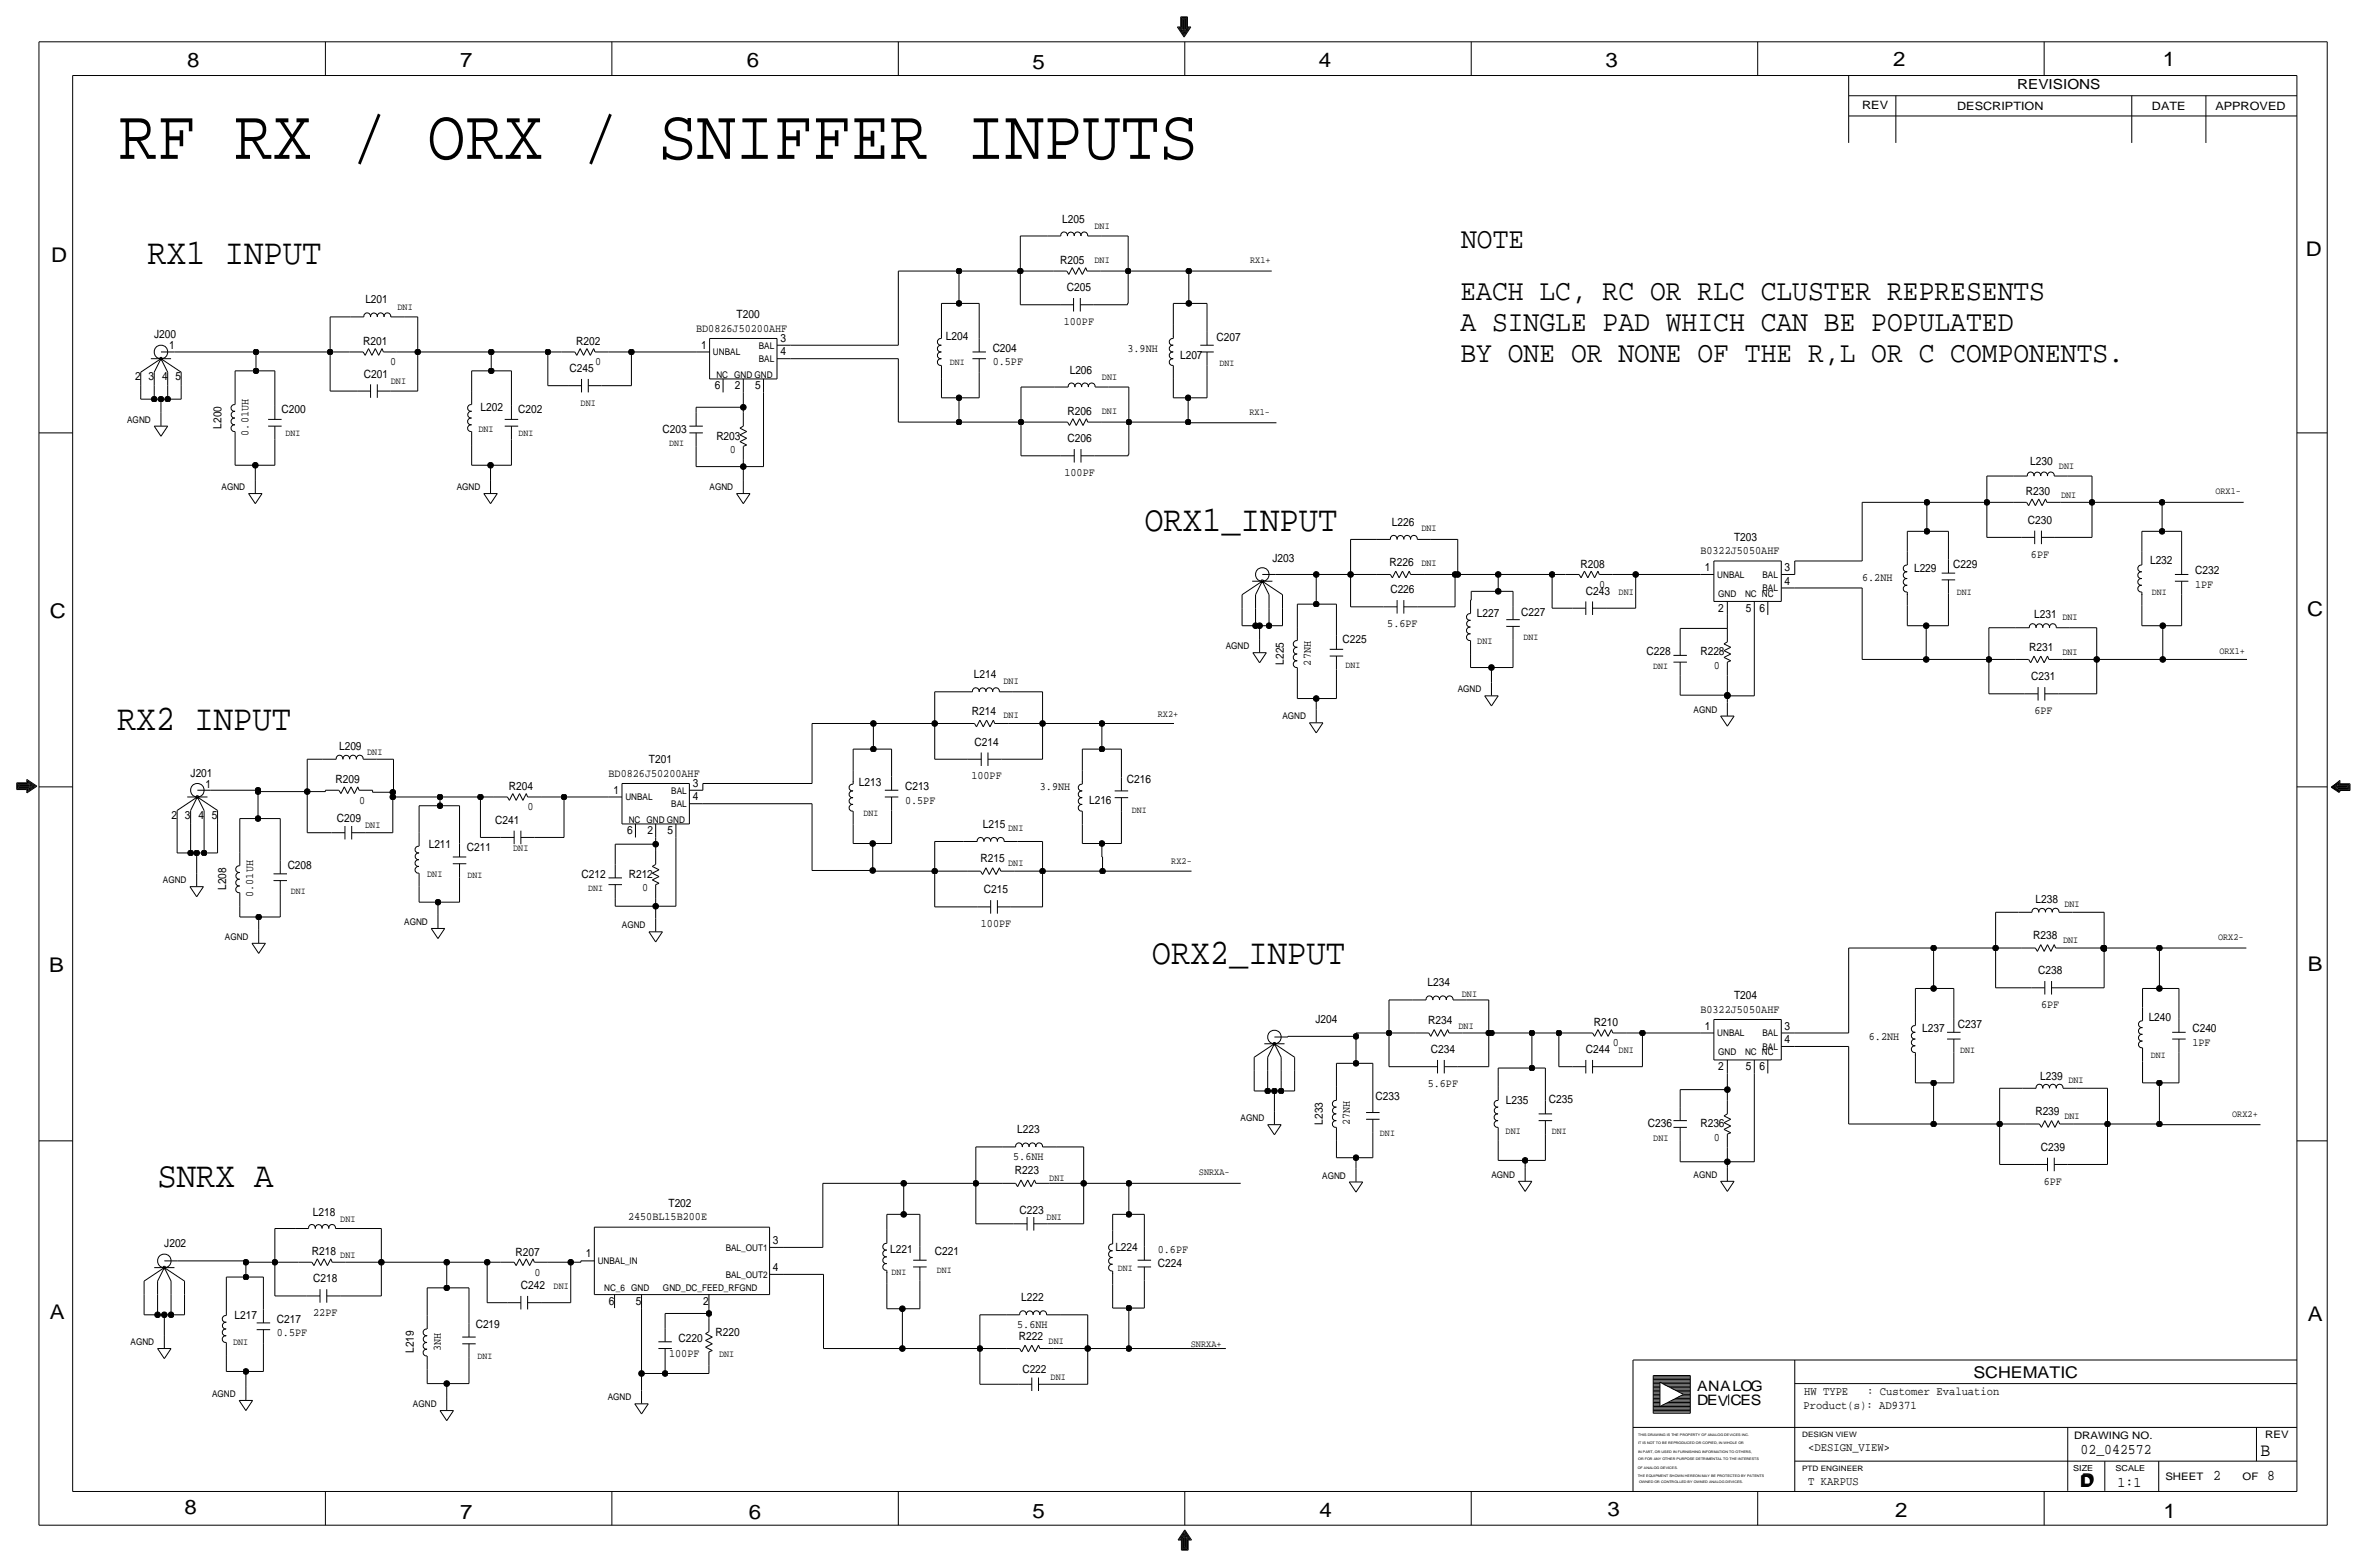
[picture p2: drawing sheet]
<svg xmlns="http://www.w3.org/2000/svg" width="892mm" height="590mm" viewBox="0 0 892 590" stroke-linecap="round" stroke-linejoin="round" font-family="sans-serif">
<defs><g id="words">
<text font-size="27.1" x="44.8" y="59.8">RF RX / ORX / SNIFFER INPUTS</text>
<g font-size="13.6">
<text x="55.6" y="99.6">RX1 INPUT</text>
<text x="431.2" y="200.2">ORX1_INPUT</text>
<text x="44.1" y="275.1">RX2 INPUT</text>
<text x="434" y="363.2">ORX2_INPUT</text>
<text x="59.4" y="447">SNRX A</text>
</g>
<g font-size="11.1">
<text x="550.6" y="93.5">NOTE</text>
<text x="550.4" y="112.9">EACH LC, RC OR RLC CLUSTER REPRESENTS</text>
<text x="550.4" y="124.6">A SINGLE PAD WHICH CAN BE POPULATED</text>
<text x="550.4" y="136.3">BY ONE OR NONE OF THE R,L OR C COMPONENTS.</text>
</g>
<g font-size="7.6">
<text x="70.6" y="25.4">8</text>
<text x="173.4" y="25.4">7</text>
<text x="281.4" y="25.1">6</text>
<text x="389.1" y="26.2">5</text>
<text x="497" y="25.4">4</text>
<text x="605" y="25.1">3</text>
<text x="713.4" y="24.9">2</text>
<text x="815" y="24.9">1</text>
<text x="19.3" y="98.8">D</text>
<text x="868.9" y="96.5">D</text>
<text x="18.8" y="232.7">C</text>
<text x="869.4" y="232.1">C</text>
<text x="869.6" y="365.8">B</text>
<text x="18.5" y="366">B</text>
<text x="18.8" y="496.8">A</text>
<text x="869.6" y="497.6">A</text>
<text x="69.6" y="570.5">8</text>
<text x="173.4" y="572.3">7</text>
<text x="282.2" y="572.3">6</text>
<text x="389.1" y="571.7">5</text>
<text x="497.3" y="571.5">4</text>
<text x="605.7" y="571.2">3</text>
<text x="714.2" y="571.5">2</text>
<text x="815.3" y="572">1</text>
</g>
<text font-size="7" x="851.9" y="548.4">B</text>
<g font-size="6.1">
<text x="743.7" y="518.9">SCHEMATIC</text>
<text x="783.8" y="560.3">D</text>
<text x="784.3" y="559.8">D</text>
</g>
<g font-size="5.6">
<text x="784" y="547.9">02_042572</text>
<text x="834.1" y="557.5">2</text>
<text x="854.4" y="557.5">8</text>
<text x="798" y="560.1">1:1</text>
</g>
<g font-size="5.4">
<text x="639.5" y="524.2">ANALOG</text>
<text x="639.5" y="529.3">DEV</text>
<text x="652.1" y="529.3">CES</text>
</g>
<text font-size="5.2" x="760.2" y="33.5">REVISIONS</text>
<g font-size="4.4">
<text x="679.9" y="525.5">HW TYPE</text>
<text x="703.6" y="525.5">: Customer Evaluation</text>
<text x="679.7" y="530.9">Product(s): AD9371</text>
<text x="681.4" y="546.6">&lt;DESIGN_VIEW&gt;</text>
<text x="681.4" y="559.3">T KARPUS</text>
</g>
<g font-size="4.3">
<text x="701.8" y="41.1">REV</text>
<text x="737.6" y="41.4">DESCRIPTION</text>
<text x="811" y="41.4">DATE</text>
<text x="834.8" y="41.4">APPROVED</text>
<text x="400.3" y="83.8">L205</text>
<text x="399.5" y="99.6">R205</text>
<text x="402" y="109.7">C205</text>
<text x="137.7" y="114.3">L201</text>
<text x="277.6" y="119.9">T200</text>
<text x="262.3" y="125">BD0826J50200AHF</text>
<text x="400.9" y="122.4">100PF</text>
<text x="58.1" y="127.5">J200</text>
<text x="63.7" y="131.6">1</text>
<text x="136.9" y="130">R201</text>
<text x="217.1" y="130.1">R202</text>
<text x="264.3" y="131.3">1</text>
<text x="294.1" y="128.8">3</text>
<text x="356.4" y="128">L204</text>
<text x="458.4" y="128.5">C207</text>
<text x="147" y="137.7">0</text>
<text x="224.2" y="137.7">0</text>
<text x="294.1" y="133.9">4</text>
<text x="374.1" y="132.6">C204</text>
<text x="374.1" y="137.7">0.5PF</text>
<text x="424.9" y="132.6">3.9NH</text>
<text x="444.7" y="135.1">L207</text>
<text x="50.9" y="143.3">2</text>
<text x="56" y="143.3">3</text>
<text x="61.1" y="143.3">4</text>
<text x="66.1" y="143.3">5</text>
<text x="137.1" y="142.2">C201</text>
<text x="214.6" y="140.2">C245</text>
<text x="403.1" y="140.7">L206</text>
<text x="269.3" y="146.6">6</text>
<text x="277" y="146.6">2</text>
<text x="284.6" y="146.6">5</text>
<text x="106.1" y="155.4">C200</text>
<text x="181.1" y="154.7">L202</text>
<text x="195.3" y="155.4">C202</text>
<text x="83.5" y="161.5" transform="rotate(-90 83.5 161.5)">L200</text>
<text x="402.3" y="156.5">R206</text>
<text x="93.7" y="164.1" transform="rotate(-90 93.7 164.1)">0.01UH</text>
<text x="249.6" y="163.1">C203</text>
<text x="270" y="165.6">R203</text>
<text x="402.3" y="166.6">C206</text>
<text x="275" y="170.7">0</text>
<text x="401.1" y="179.3">100PF</text>
<text x="765.1" y="175.3">L230</text>
<text x="763.5" y="186.4">R230</text>
<text x="764.2" y="197.3">C230</text>
<text x="524.5" y="198.1">L226</text>
<text x="653.5" y="203.7">T203</text>
<text x="640.8" y="208.8">B0322J5050AHF</text>
<text x="479.5" y="211.8">J203</text>
<text x="523.7" y="213.4">R226</text>
<text x="595.6" y="213.9">R208</text>
<text x="642.5" y="215.2">1</text>
<text x="672.5" y="215.2">3</text>
<text x="721.3" y="215.4">L229</text>
<text x="736" y="213.9">C229</text>
<text x="765.4" y="210.1">6PF</text>
<text x="810.2" y="212.6">L232</text>
<text x="602.7" y="221.5">0</text>
<text x="672.5" y="220.2">4</text>
<text x="701.8" y="218.9">6.2NH</text>
<text x="827.2" y="216.4">C232</text>
<text x="827.2" y="221.5">1PF</text>
<text x="524" y="223.5">C226</text>
<text x="597.6" y="224">C243</text>
<text x="556.5" y="232.4">L227</text>
<text x="573.2" y="232.1">C227</text>
<text x="647.5" y="230.4">2</text>
<text x="658" y="230.4">5</text>
<text x="663" y="230.4">6</text>
<text x="766.6" y="232.7">L231</text>
<text x="522.8" y="236.2">5.6PF</text>
<text x="505.9" y="242.3">C225</text>
<text x="764.7" y="245.4">R231</text>
<text x="483.8" y="250.4" transform="rotate(-90 483.8 250.4)">L225</text>
<text x="494" y="250.7" transform="rotate(-90 494 250.7)">27NH</text>
<text x="620.5" y="246.9">C228</text>
<text x="640.8" y="246.9">R228</text>
<text x="645.9" y="252">0</text>
<text x="367" y="255.5">L214</text>
<text x="765.5" y="256.3">C231</text>
<text x="366.2" y="269.5">R214</text>
<text x="766.6" y="269">6PF</text>
<text x="367.2" y="280.9">C214</text>
<text x="127.8" y="282.7">L209</text>
<text x="244.5" y="287.5">T201</text>
<text x="71.8" y="292.6">J201</text>
<text x="229.3" y="292.6">BD0826J50200AHF</text>
<text x="366.1" y="293.6">100PF</text>
<text x="77.4" y="296.7">1</text>
<text x="126.4" y="295.1">R209</text>
<text x="191.7" y="297.7">R204</text>
<text x="231.3" y="299">1</text>
<text x="261.1" y="296.4">3</text>
<text x="323.7" y="295.9">L213</text>
<text x="341.1" y="297.7">C213</text>
<text x="391.9" y="297.7">3.9NH</text>
<text x="424.6" y="294.9">C216</text>
<text x="135.3" y="302.8">0</text>
<text x="198.8" y="305.3">0</text>
<text x="261.1" y="301.5">4</text>
<text x="341.1" y="302.8">0.5PF</text>
<text x="410.4" y="303">L216</text>
<text x="64.6" y="308.3">2</text>
<text x="69.7" y="308.3">3</text>
<text x="74.8" y="308.3">4</text>
<text x="79.9" y="308.3">5</text>
<text x="127" y="309.6">C209</text>
<text x="186.6" y="310.4">C241</text>
<text x="370.3" y="311.9">L215</text>
<text x="236.3" y="314.2">6</text>
<text x="243.9" y="314.2">2</text>
<text x="251.6" y="314.2">5</text>
<text x="161.6" y="319.3">L211</text>
<text x="176" y="320.5">C211</text>
<text x="108.4" y="327.4">C208</text>
<text x="369.5" y="324.6">R215</text>
<text x="85.3" y="335.2" transform="rotate(-90 85.3 335.2)">L208</text>
<text x="219.1" y="330.7">C212</text>
<text x="236.9" y="330.7">R212</text>
<text x="242" y="335.8">0</text>
<text x="95.5" y="337.8" transform="rotate(-90 95.5 337.8)">0.01UH</text>
<text x="370.8" y="336.5">C215</text>
<text x="767.1" y="340.1">L238</text>
<text x="369.6" y="349.2">100PF</text>
<text x="766.3" y="353.8">R238</text>
<text x="538" y="371.6">L234</text>
<text x="768" y="367">C238</text>
<text x="653.5" y="376.4">T204</text>
<text x="640.8" y="381.5">B0322J5050AHF</text>
<text x="769.2" y="379.7">6PF</text>
<text x="495.8" y="385.3">J204</text>
<text x="538.2" y="385.8">R234</text>
<text x="600.7" y="386.6">R210</text>
<text x="642.5" y="387.9">1</text>
<text x="672.5" y="387.9">3</text>
<text x="724.4" y="388.9">L237</text>
<text x="737.8" y="387.1">C237</text>
<text x="809.7" y="384.6">L240</text>
<text x="826.2" y="388.9">C240</text>
<text x="607.8" y="394.2">0</text>
<text x="672.5" y="392.9">4</text>
<text x="704.3" y="391.7">6.2NH</text>
<text x="826.2" y="394">1PF</text>
<text x="539.2" y="396.8">C234</text>
<text x="597.6" y="396.7">C244</text>
<text x="647.5" y="403.1">2</text>
<text x="658" y="403.1">5</text>
<text x="663" y="403.1">6</text>
<text x="768.9" y="406.9">L239</text>
<text x="538" y="409.4">5.6PF</text>
<text x="518.4" y="414.5">C233</text>
<text x="567.4" y="415.8">L235</text>
<text x="583.6" y="415.5">C235</text>
<text x="767" y="419.9">R239</text>
<text x="498.6" y="423.6" transform="rotate(-90 498.6 423.6)">L233</text>
<text x="508.7" y="423.9" transform="rotate(-90 508.7 423.9)">27NH</text>
<text x="621" y="424.7">C236</text>
<text x="640.8" y="424.7">R236</text>
<text x="383.3" y="427">L223</text>
<text x="645.9" y="429.8">0</text>
<text x="381.8" y="437.1">5.6NH</text>
<text x="769.1" y="433.6">C239</text>
<text x="382.5" y="442.2">R223</text>
<text x="770.2" y="446.3">6PF</text>
<text x="251.9" y="454.6">T202</text>
<text x="117.9" y="458.2">L218</text>
<text x="236.7" y="459.7">2450BL15B200E</text>
<text x="384.3" y="457.2">C223</text>
<text x="61.9" y="469.9">J202</text>
<text x="117.5" y="472.7">R218</text>
<text x="194.3" y="473">R207</text>
<text x="220.8" y="473.7">1</text>
<text x="291.3" y="468.6">3</text>
<text x="335.5" y="471.9">L221</text>
<text x="352.3" y="472.9">C221</text>
<text x="420.3" y="471.2">L224</text>
<text x="436.3" y="472.2">0.6PF</text>
<text x="291.3" y="478.8">4</text>
<text x="436.3" y="477.3">C224</text>
<text x="118.1" y="483.1">C218</text>
<text x="196.3" y="485.6">C242</text>
<text x="201.4" y="480.6">0</text>
<text x="229.5" y="491.5">6</text>
<text x="239.6" y="491.5">5</text>
<text x="265" y="491.5">2</text>
<text x="384.8" y="490.2">L222</text>
<text x="88.4" y="496.8">L217</text>
<text x="118" y="495.8">22PF</text>
<text x="104.3" y="498.3">C217</text>
<text x="104.3" y="503.4">0.5PF</text>
<text x="179.3" y="500.4">C219</text>
<text x="269.7" y="503.2">R220</text>
<text x="383.3" y="500.4">5.6NH</text>
<text x="155.9" y="509.7" transform="rotate(-90 155.9 509.7)">L219</text>
<text x="166.1" y="508.9" transform="rotate(-90 166.1 508.9)">3NH</text>
<text x="255.7" y="505.5">C220</text>
<text x="384" y="504.9">R222</text>
<text x="252.2" y="511">100PF</text>
<text x="385.3" y="517.4">C222</text>
</g>
<g font-size="3.9">
<text x="781.6" y="542.1">DRAWING NO.</text>
<text x="853.6" y="541.8">REV</text>
<text x="816" y="557.4">SHEET</text>
<text x="845.1" y="557.5">OF</text>
</g>
<g font-size="3.6">
<text x="412.4" y="86.4">DNI</text>
<text x="412.4" y="99.1">DNI</text>
<text x="471.1" y="99.1">RX1+</text>
<text x="149.8" y="116.8">DNI</text>
<text x="415.2" y="143.3">DNI</text>
<text x="147.3" y="144.8">DNI</text>
<text x="218.8" y="152.9">DNI</text>
<text x="415.2" y="156">DNI</text>
<text x="470.9" y="156.5">RX1-</text>
<text x="180.3" y="162.6">DNI</text>
<text x="775.9" y="176.8">DNI</text>
<text x="776.7" y="187.7">DNI</text>
<text x="834.8" y="186.2">ORX1-</text>
<text x="535.6" y="200.2">DNI</text>
<text x="535.6" y="213.4">DNI</text>
<text x="610" y="224">DNI</text>
<text x="777.2" y="233.4">DNI</text>
<text x="556.7" y="242.6">DNI</text>
<text x="777.2" y="246.6">DNI</text>
<text x="836.4" y="246.4">ORX1+</text>
<text x="378.2" y="257.8">DNI</text>
<text x="378.2" y="270.5">DNI</text>
<text x="436.3" y="270.3">RX2+</text>
<text x="138.4" y="284.2">DNI</text>
<text x="137.6" y="311.9">DNI</text>
<text x="379.9" y="313.2">DNI</text>
<text x="193.4" y="320.5">DNI</text>
<text x="379.9" y="326.4">DNI</text>
<text x="441.4" y="325.6">RX2-</text>
<text x="161" y="330.5">DNI</text>
<text x="778" y="341.6">DNI</text>
<text x="777.4" y="355.3">DNI</text>
<text x="835.9" y="354.1">ORX2-</text>
<text x="550.9" y="375.4">DNI</text>
<text x="549.6" y="387.6">DNI</text>
<text x="610" y="396.7">DNI</text>
<text x="779.5" y="407.9">DNI</text>
<text x="777.9" y="421.6">DNI</text>
<text x="841.2" y="420.6">ORX2+</text>
<text x="567.4" y="427.2">DNI</text>
<text x="623" y="429.8">DNI</text>
<text x="451.8" y="442.7">SNRXA-</text>
<text x="395.4" y="444.8">DNI</text>
<text x="128.2" y="460.5">DNI</text>
<text x="394.4" y="459.5">DNI</text>
<text x="128.2" y="474">DNI</text>
<text x="208.6" y="485.6">DNI</text>
<text x="87.8" y="506.7">DNI</text>
<text x="395.2" y="506.2">DNI</text>
<text x="448.8" y="507.5">SNRXA+</text>
<text x="271" y="511.3">DNI</text>
<text x="395.9" y="519.7">DNI</text>
</g>
<g font-size="3.5">
<text x="286" y="131.3">BAL</text>
<text x="268.7" y="133.9">UNBAL</text>
<text x="286" y="136.4">BAL</text>
<text x="357.9" y="137.6">DNI</text>
<text x="459.6" y="138">DNI</text>
<text x="270" y="142.2">NC GND GND</text>
<text x="47.9" y="159.3">AGND</text>
<text x="107.5" y="164.1">DNI</text>
<text x="195.4" y="164.1">DNI</text>
<text x="252.2" y="168.2">DNI</text>
<text x="83.5" y="184.7">AGND</text>
<text x="172.1" y="184.7">AGND</text>
<text x="267.4" y="184.7">AGND</text>
<text x="647.1" y="217.7">UNBAL</text>
<text x="664.2" y="217.7">BAL</text>
<text x="647.5" y="224.8">GND</text>
<text x="657.6" y="224.8">NC NC</text>
<text x="664.2" y="222.8">BAL</text>
<text x="737.5" y="224.1">DNI</text>
<text x="810.9" y="224.1">DNI</text>
<text x="462" y="244.6">AGND</text>
<text x="574.1" y="241.1">DNI</text>
<text x="507.1" y="251.5">DNI</text>
<text x="623" y="252">DNI</text>
<text x="549.3" y="260.9">AGND</text>
<text x="638.2" y="268.5">AGND</text>
<text x="483.3" y="271">AGND</text>
<text x="252.9" y="299">BAL</text>
<text x="235.7" y="301.5">UNBAL</text>
<text x="252.9" y="304">BAL</text>
<text x="236.9" y="309.9">NC GND GND</text>
<text x="325.4" y="307.5">DNI</text>
<text x="426.6" y="306.1">DNI</text>
<text x="61.4" y="332.7">AGND</text>
<text x="176.1" y="330.8">DNI</text>
<text x="221.7" y="335.8">DNI</text>
<text x="109.6" y="336.9">DNI</text>
<text x="152.3" y="348.5">AGND</text>
<text x="234.4" y="349.8">AGND</text>
<text x="84.8" y="354.1">AGND</text>
<text x="647.1" y="390.4">UNBAL</text>
<text x="664.2" y="395.5">BAL</text>
<text x="664.2" y="390.4">BAL</text>
<text x="647.5" y="397.5">GND</text>
<text x="657.6" y="397.5">NC NC</text>
<text x="738.7" y="396.8">DNI</text>
<text x="810.5" y="398.4">DNI</text>
<text x="467.5" y="422.4">AGND</text>
<text x="520" y="427.8">DNI</text>
<text x="584.8" y="427.3">DNI</text>
<text x="498.3" y="444">AGND</text>
<text x="562" y="443.7">AGND</text>
<text x="638.2" y="443.7">AGND</text>
<text x="273.5" y="471.2">BAL_OUT1</text>
<text x="225.2" y="476.2">UNBAL_IN</text>
<text x="353.1" y="479.5">DNI</text>
<text x="421.3" y="478.6">DNI</text>
<text x="273.5" y="481.3">BAL_OUT2</text>
<text x="335.9" y="480.2">DNI</text>
<text x="227.7" y="486.4">NC_6 GND</text>
<text x="249.8" y="486.4">GND_DC_FEED_RFGND</text>
<text x="49.2" y="506.7">AGND</text>
<text x="179.9" y="512.1">DNI</text>
<text x="79.9" y="526.3">AGND</text>
<text x="229" y="527.6">AGND</text>
<text x="155.6" y="530.1">AGND</text>
</g>
<g font-size="3.1">
<text x="781.3" y="554">SIZE</text>
<text x="797.3" y="554">SCALE</text>
</g>
<g font-size="2.8">
<text x="679.1" y="541.3">DESIGN VIEW</text>
<text x="679.1" y="554">PTD ENGINEER</text>
</g>
<g font-size="1.3">
<text x="617.3" y="541.1">THIS DRAWING IS THE PROPERTY OF ANALOG DEVICES INC.</text>
<text x="617.3" y="543.9">IT IS NOT TO BE REPRODUCED OR COPIED, IN WHOLE OR</text>
<text x="617.3" y="547.2">IN PART, OR USED IN FURNISHING INFORMATION TO OTHERS,</text>
<text x="617.3" y="550">OR FOR ANY OTHER PURPOSE DETRIMENTAL TO THE INTERESTS</text>
<text x="617.2" y="553.2">OF ANALOG DEVICES.</text>
<text x="617.2" y="556.3">THE EQUIPMENT SHOWN HEREON MAY BE PROTECTED BY PATENTS</text>
<text x="617.7" y="558.8">OWNED OR CONTROLLED BY OWNED ANALOG DEVICES.</text>
</g>
</g></defs>
<g fill="none" stroke="#000" stroke-width=".38">
<path d="M14.7 15.7v558.8zM14.7 15.7h862.3zM122.6 15.7v12.7zM230.6 15.7v12.7zM338.5 15.7v12.7zM443.7 10.2h1.3zM443.7 10.2l2.5 3.8zM444.2 10.4h1zM444.2 10.4l2 3.1zM444.7 10.7l1.5 2.3zM444.7 10.7h.8zM445 6.4h2.5z"/>
<path d="M445 6.4v3.8zM445.2 6.6v3.8zM445.2 6.6h2zM445.2 10.9h.5zM445.2 10.9l1 1.5zM445.5 6.9v3.8zM445.5 6.9h1.5zM445.7 11.2l.5 .7zM445.7 11.2h.3zM445.7 7.1v3.8zM445.7 7.1h1zM446 7.4v3.8z"/>
<path d="M446 7.4h.5zM446.2 7.6v4.1zM446.5 11.2h.2zM446.5 7.4v3.8zM446.5 15.7v12.7zM446.7 10.9h.5zM446.7 11.2l-.5 .7zM446.7 7.1v3.8zM447 10.7h.8zM447 6.9v3.8zM447.2 10.4h1.1zM447.2 6.6v3.8z"/>
<path d="M447.2 10.9l-1 1.5zM447.5 10.2h1.3zM447.5 6.4v3.8zM447.8 10.7l-1.6 2.3zM448.3 10.4l-2.1 3.1zM448.8 10.2l-2.6 3.8zM554.4 15.7v12.7zM662.4 15.7v12.7zM770.3 15.7v12.7zM877 15.7v558.8zM27.4 28.4h838.2zM27.4 28.4v533.4z"/>
<path d="M696.7 36.1h168.9zM696.7 28.4v25.4zM714.5 36.1v17.7zM803.4 36.1v17.7zM831.3 36.1v17.7zM865.6 28.4v533.4zM696.7 43.7h168.9zM384.5 88.9v13.2zM384.5 88.9h10.2zM394.7 88.9h5zM399.7 88.9a1.27 1.27 0 0 1 1.3-1.5 1.27 1.27 0 0 1 1.2 1.6M402.3 88.9a1.26 1.26 0 0 1 1.2-1.5 1.26 1.26 0 0 1 1.3 1.5"/>
<path d="M404.8 88.8a1.27 1.27 0 0 1 1.3-1.4 1.27 1.27 0 0 1 1.2 1.5M407.4 88.9a1.27 1.27 0 0 1 1.2-1.5 1.27 1.27 0 0 1 1.3 1.5M409.9 88.9h5.1zM415 88.9h10.1zM425.1 88.9v13.2zM124.4 119.4v13.2zM124.4 119.4h7.6zM132 119.4h5.1zM137.1 119.4a1.27 1.27 0 0 1 1.3-1.5 1.27 1.27 0 0 1 1.2 1.5M139.6 119.4a1.26 1.26 0 0 1 1.3-1.5 1.26 1.26 0 0 1 1.2 1.5 1.29 1.29 0 0 1 1.3-1.5 1.29 1.29 0 0 1 1.3 1.5 1.29 1.29 0 0 1 1.2-1.5 1.29 1.29 0 0 1 1.3 1.5M147.3 119.4h5zM152.3 119.4h5.1z"/>
<path d="M157.4 119.4v13.2zM338.5 102.1h22.9zM338.5 102.1v27.9zM354.8 114.3v8.1zM354.8 114.3h6.6zM361.4 114.3h7.6zM361.4 102.1v12.2zM361.4 102.1h23.1zM369 114.3v13.2zM384.5 102.1h12.5zM384.5 102.1v12.7zM384.5 114.8h15z"/>
<path d="M397 102.1h5zM399.5 114.8h5.1zM402 102.1l.8 1.3zM404.1 100.8l1.2 2.6zM404.1 100.8l-1.3 2.6zM404.6 112.3v5zM406.6 100.8l1.3 2.6zM406.6 100.8l-1.3 2.6zM407.1 112.3v5zM407.1 114.8h5.1zM409.1 100.8l.6 1.3zM409.1 100.8l-1.2 2.6z"/>
<path d="M409.7 102.1h5zM412.2 114.8h12.7zM414.7 102.1h10.4zM424.9 114.3v.5zM424.9 114.3h.2zM425.1 102.1v12.2zM425.1 102.1h22.9zM442.2 114.3h5.8zM442.2 114.3v8.1zM448 102.1h31.2zM448 102.1v12.2zM448 114.3h6.9z"/>
<path d="M454.9 114.3v10.7zM56.8 135.1h7.7zM60.7 132.6h5zM60.7 135.1l2.5 5.1zM60.7 135.1l7.6 5.1zM60.7 135.1l-2.6 5.1zM65.7 132.6h30.8zM88.6 139.7h7.9zM88.6 139.7v7.6zM96.5 132.6v7.1zM96.5 139.7h7.1zM96.5 132.6h27.9z"/>
<path d="M103.6 139.7v13.2zM124.4 132.6v14.7zM124.4 132.6h7.4zM131.8 132.6h5.1zM136.9 132.6l.7 1.3zM138.9 131.3l1.3 2.6zM138.9 131.3l-1.3 2.6zM141.4 131.3l-1.2 2.6zM141.4 131.3l1.3 2.6zM144 131.3l-1.3 2.6zM144 131.3l.5 1.3zM144.5 132.6h5.1z"/>
<path d="M149.6 132.6h7.8zM157.4 132.6h27.7zM157.4 132.6v14.7zM177.7 139.7v7.6zM177.7 139.7h7.4zM185.1 139.7h7.6zM185.1 132.6h21.4zM185.1 132.6v7.1zM192.7 139.7v13.2zM206.5 132.6v12.7zM206.5 132.6h5zM211.5 132.6h5.1z"/>
<path d="M216.6 132.6l.8 1.3zM218.6 131.3l1.3 2.6zM218.6 131.3l-1.2 2.6zM221.2 131.3l1.3 2.6zM221.2 131.3l-1.3 2.6zM223.7 131.3l-1.2 2.6zM223.7 131.3l.5 1.3zM224.2 132.6h5.1zM229.3 132.6h8.6zM237.9 132.6h24.4zM237.9 132.6v12.7zM262.3 132.6h5.1z"/>
<path d="M267.4 127.5v15.2zM267.4 127.5h25.4zM292.8 127.5v15.2zM292.8 135.1h5.1zM292.8 130h5.1zM297.9 135.1h40.6zM297.9 130h40.6zM338.5 135.1v23.9zM354.7 135.2a1.26 1.26 0 0 0-1.4 1.2 1.26 1.26 0 0 0 1.4 1.3M354.7 132.6a1.26 1.26 0 0 0-1.4 1.3 1.26 1.26 0 0 0 1.4 1.2M354.7 130.1a1.26 1.26 0 0 0-1.4 1.2 1.26 1.26 0 0 0 1.4 1.3M354.7 127.6a1.26 1.26 0 0 0-1.4 1.2 1.26 1.26 0 0 0 1.4 1.2"/>
<path d="M354.8 137.7v5zM354.8 122.4v5.1zM354.8 126.5v.2zM366.5 132.6h5.1zM366.5 135.1h5.1zM369 135.1v5.1zM369 127.5v5.1zM442.1 135.2a1.26 1.26 0 0 0-1.5 1.2 1.26 1.26 0 0 0 1.5 1.3M442.1 132.6a1.26 1.26 0 0 0-1.5 1.3 1.26 1.26 0 0 0 1.5 1.2M442.1 130.1a1.26 1.26 0 0 0-1.5 1.2 1.26 1.26 0 0 0 1.5 1.3M442.1 127.6a1.26 1.26 0 0 0-1.5 1.2 1.26 1.26 0 0 0 1.5 1.2M442.2 137.7v5z"/>
<path d="M442.2 122.4v5.1zM442.2 126.5v.2zM452.3 130h5.1zM452.3 132.6h5.1zM454.9 137.7v12.2zM454.9 132.6v5.1zM454.9 125v5zM53 150.4h5.1zM53 145.3v5.1zM53 140.2v5.1zM53 140.2l7.7-5.1zM58.1 145.3v5.1z"/>
<path d="M58.1 150.4h2.6zM58.1 140.2v5.1zM60.7 150.4h2.5zM60.7 150.4v5zM60.7 155.4v5zM63.2 150.4h5.1zM63.2 145.3v5.1zM63.2 140.2v5.1zM68.3 145.3v5.1zM68.3 140.2v5.1zM88.5 157.5a1.26 1.26 0 0 0-1.4 1.3 1.26 1.26 0 0 0 1.4 1.2 1.28 1.28 0 0 0-1.4 1.3 1.28 1.28 0 0 0 1.4 1.3M88.5 152.5a1.29 1.29 0 0 0-1.4 1.2 1.29 1.29 0 0 0 1.4 1.3 1.26 1.26 0 0 0-1.4 1.2 1.26 1.26 0 0 0 1.4 1.3"/>
<path d="M88.6 147.3v5.1zM101 158h5.1zM103.6 152.9v5.1zM124.4 147.3h10.2zM134.6 147.3h5zM139.6 144.8v5.1zM142.2 147.3h5.1zM142.2 144.8v5.1zM147.3 147.3h10.1zM177.7 155a1.26 1.26 0 0 0-1.4 1.2 1.26 1.26 0 0 0 1.4 1.3 1.28 1.28 0 0 0-1.5 1.3 1.28 1.28 0 0 0 1.5 1.2 1.28 1.28 0 0 0-1.5 1.3 1.28 1.28 0 0 0 1.5 1.3M177.7 152.5a1.27 1.27 0 0 0-1.5 1.2 1.27 1.27 0 0 0 1.5 1.2M177.7 147.3v5.1z"/>
<path d="M190.2 158h5.1zM192.7 152.9v5.1zM206.5 145.3h7.6zM214.1 145.3h5.1zM219.2 142.7v5.1zM221.7 145.3h5.1zM221.7 142.7v5.1zM226.8 145.3h11.1zM262.3 153.4h17.8zM262.3 153.4v2zM262.3 155.4v5.1zM267.4 142.7h25.4z"/>
<path d="M272.5 142.7v5.1zM280.1 153.4v2zM280.1 147.8v5.6zM280.1 155.4v5.1zM280.1 142.7v5.1zM287.7 147.8v28zM287.7 142.7v5.1zM338.5 159h22.9zM354.8 142.7v7.2zM354.8 149.9h6.6zM361.4 149.9h7.6zM361.4 149.9v9.1z"/>
<path d="M361.4 159h23.4zM369 140.2v9.7zM384.8 145.8v13.2zM384.8 159v12.7zM384.8 145.8h12.7zM384.8 159h12.4zM397.2 159h5.1zM397.5 145.8h5zM402.3 159l.7 1.3zM402.5 145.8a1.27 1.27 0 0 1 1.3-1.5 1.27 1.27 0 0 1 1.2 1.5M404.3 157.7l-1.3 2.6zM404.3 157.7l1.3 2.6z"/>
<path d="M405.1 145.8a1.26 1.26 0 0 1 1.2-1.5 1.26 1.26 0 0 1 1.3 1.5M406.9 157.7l1.2 2.6zM406.9 157.7l-1.3 2.6zM407.6 145.7a1.27 1.27 0 0 1 1.3-1.4 1.27 1.27 0 0 1 1.2 1.5M409.4 157.7l-1.3 2.6zM409.4 157.7l.5 1.3zM409.9 159h5.1zM410.2 145.8a1.27 1.27 0 0 1 1.2-1.5 1.27 1.27 0 0 1 1.2 1.5M412.7 145.8h5.1zM415 159h10.4zM417.8 145.8h7.6zM425.4 159v12.2z"/>
<path d="M425.4 145.8v13.2zM425.4 159h22.4zM442.2 149.9h5.6zM442.2 142.7v7.2zM447.8 149.9v9.1zM447.8 159v.3zM447.8 159.3h33.2zM447.8 149.9h7.1zM14.7 163.1h12.7zM58.1 160.5h5.1zM58.1 160.5l2.6 3.8zM63.2 160.5l-2.5 3.8z"/>
<path d="M88.6 175.3h7.6zM88.6 167.6v7.7zM88.6 162.6v5zM96.2 175.3h7.4zM96.2 175.3v5.5zM101 160.5h5.1zM103.6 165.6v9.7zM103.6 160.5v5.1zM177.7 175.3h7.2zM177.7 167.6v7.7zM177.7 162.6v5zM184.9 175.3h7.8z"/>
<path d="M184.9 175.3v5.5zM190.2 160.5h5.1zM192.7 165.6v9.7zM192.7 160.5v5.1zM259.8 160.5h5.1zM259.8 163.1h5.1zM262.3 175.8h17.8zM262.3 168.1v7.7zM262.3 163.1v5zM278.8 161.3l1.3-.8zM278.8 163.8l2.6-1.2zM278.8 166.4l2.6-1.3z"/>
<path d="M278.8 161.3l2.6 1.3zM278.8 163.8l2.6 1.3zM278.8 166.4l2.6 1.2zM280.1 173.2v2.6zM280.1 175.8v5zM280.1 168.1v5.1zM280.1 168.1l1.3-.5zM280.1 175.8h7.6zM384.8 171.7h14.9zM399.7 171.7h5.1zM404.8 169.2v5zM407.4 169.2v5z"/>
<path d="M407.4 171.7h5zM412.4 171.7h12.7zM425.1 171.2v.5zM425.1 171.2h.3zM748.7 179.3v9.9zM748.7 179.3h10.2zM758.9 179.3h5.1zM764 179.3a1.27 1.27 0 0 1 1.3-1.5 1.27 1.27 0 0 1 1.2 1.6M766.5 179.3a1.26 1.26 0 0 1 1.3-1.4 1.26 1.26 0 0 1 1.2 1.4 1.29 1.29 0 0 1 1.3-1.5 1.29 1.29 0 0 1 1.3 1.5 1.29 1.29 0 0 1 1.2-1.5 1.29 1.29 0 0 1 1.3 1.5M774.1 179.3h5.1zM779.2 179.3h9.2zM788.4 179.3v9.9z"/>
<path d="M865.6 163.1h11.4zM93.7 185.9l2.5 3.8zM93.7 185.9h5.1zM96.2 180.8v5zM98.8 185.9l-2.6 3.8zM182.3 185.9h5.1zM182.3 185.9l2.6 3.8zM184.9 180.8v5zM187.4 185.9l-2.5 3.8zM277.6 185.9h5.1zM277.6 185.9l2.5 3.8zM280.1 180.8v5z"/>
<path d="M282.7 185.9l-2.6 3.8zM701.8 189.2h24.3zM701.8 189.2v22.1zM726.1 189.2v11zM726.1 189.2h22.6zM748.7 189.2v13.2zM748.7 189.2h9.9zM758.6 189.2h5.1zM763.7 189.2l.8 1.3zM765.8 188l-1.3 2.5zM765.8 188l1.2 2.5zM766.8 199.9v5.1z"/>
<path d="M768.3 188l-1.3 2.5zM768.3 188l1.3 2.5zM769.3 199.9v5.1zM770.8 188l-1.2 2.5zM770.8 188l.5 1.2zM771.3 189.2h5.1zM776.4 189.2h12zM788.4 189.2h26.4zM788.4 189.2v13.2zM814.8 189.2h30.7zM814.8 189.2v11zM471.9 218.9h7.6z"/>
<path d="M475.7 218.9l2.5 5.1zM475.7 218.9l7.6 5.1zM475.7 218.9l-2.5 5.1zM475.7 216.4h5.1zM480.8 216.4h15.2zM496 216.4h13zM496 216.4v11.2zM509 216.4v12.2zM509 203.2v13.2zM509 203.2h9.9zM509 216.4h9.9zM518.9 216.4h5.1z"/>
<path d="M518.9 203.2h5.1zM524 216.4l.7 1.3zM526 215.1l-1.3 2.6zM526 215.1l1.3 2.6zM528.5 215.1l1.3 2.6zM528.5 215.1l-1.2 2.6zM529 203.2a1.26 1.26 0 0 0-1.3-1.5 1.26 1.26 0 0 0-1.2 1.5 1.29 1.29 0 0 0-1.3-1.5 1.29 1.29 0 0 0-1.2 1.5M529 203.1a1.27 1.27 0 0 1 1.3-1.4 1.27 1.27 0 0 1 1.2 1.5 1.29 1.29 0 0 1 1.3-1.5 1.29 1.29 0 0 1 1.3 1.5M531.1 215.1l-1.3 2.6zM531.1 215.1l.5 1.3zM531.6 216.4h5.1zM534.1 203.2h5.1z"/>
<path d="M536.7 216.4h11.6zM539.2 203.2h10.2zM548.3 216.4h1.1zM548.3 216.4v12.2zM549.4 216.4h15.2zM549.4 203.2v13.2zM564.6 216.4h20.3zM564.6 216.4v6.4zM584.9 216.4v12.7zM584.9 216.4h5.1zM590 216.4h5.1zM595.1 216.4l.7 1.3z"/>
<path d="M597.1 215.1l1.3 2.6zM597.1 215.1l-1.3 2.6zM599.6 215.1l1.3 2.6zM599.6 215.1l-1.2 2.6zM602.2 215.1l-1.3 2.6zM602.2 215.1l.5 1.3zM602.7 216.4h5.1zM607.8 216.4h8.6zM616.4 216.4h24.4zM616.4 216.4v12.7zM640.8 216.4h5.1zM645.9 211.3v15.3z"/>
<path d="M645.9 211.3h25.4zM671.3 216.4h5.1zM671.3 211.3v15.3zM676.4 211.3h25.4zM676.4 211.3v5.1zM718.7 212.9a1.26 1.26 0 0 0-1.5 1.2 1.26 1.26 0 0 0 1.5 1.3M718.7 215.4a1.26 1.26 0 0 0-1.5 1.3 1.26 1.26 0 0 0 1.5 1.2M718.7 218a1.26 1.26 0 0 0-1.5 1.2 1.26 1.26 0 0 0 1.5 1.3M718.8 200.2h7.3zM718.8 200.2v7.6zM718.8 207.8v5.1zM726.1 200.2h8.2z"/>
<path d="M731.7 215.9h5.1zM731.7 218.4h5.1zM734.3 200.2v10.6zM734.3 218.4v5.1zM734.3 210.8v5.1zM748.7 202.4h13zM761.7 202.4h5.1zM769.3 202.4h5.1zM774.4 202.4h14zM807.1 212.9a1.26 1.26 0 0 0-1.5 1.2 1.26 1.26 0 0 0 1.5 1.3M807.1 215.4a1.26 1.26 0 0 0-1.5 1.3 1.26 1.26 0 0 0 1.5 1.2M807.1 218a1.26 1.26 0 0 0-1.5 1.2 1.26 1.26 0 0 0 1.5 1.3"/>
<path d="M807.2 200.2h7.6zM807.2 200.2v7.6zM807.2 207.8v5.1zM814.8 200.2h7.3zM819.6 216.4h5.1zM819.6 218.9h5.1zM822.1 200.2v11.1zM822.1 218.9v5.1zM822.1 211.3v5.1zM468.1 224l7.6-5.1zM468.1 235.7h5.1zM468.1 229.1v6.6z"/>
<path d="M468.1 224v5.1zM473.2 229.1v6.6zM473.2 235.7h1.5zM473.2 224v5.1zM474.7 235.7h3.5zM474.7 235.7v5.1zM478.2 229.1v6.6zM478.2 224v5.1zM478.2 235.7h5.1zM483.3 229.1v6.6zM483.3 224v5.1zM488.9 227.6h7.1z"/>
<path d="M488.9 227.6v8.6zM488.9 236.2v5.1zM496 227.6h7.6zM503.6 227.6v11.9zM503.6 239.5v5.1zM509 228.6h12.4zM521.4 228.6h5.1zM526.5 226.1v5zM529 226.1v5zM529 228.6h5.1zM534.1 228.6h14.2zM554.1 236.3a1.26 1.26 0 0 0-1.5 1.2 1.26 1.26 0 0 0 1.5 1.3"/>
<path d="M554.1 233.7a1.26 1.26 0 0 0-1.4 1.3 1.26 1.26 0 0 0 1.4 1.2M554.1 231.2a1.27 1.27 0 0 0-1.5 1.3 1.27 1.27 0 0 0 1.6 1.2M554.1 238.8a1.26 1.26 0 0 0-1.5 1.3 1.26 1.26 0 0 0 1.5 1.2M554.2 226.1h.2zM554.2 226.1v5zM554.4 222.8v3.3zM554.4 222.8h10.2zM564.6 222.8h5.6zM567.6 233.4h5.1zM567.6 236h5.1zM570.2 222.8v5.5zM570.2 236v5z"/>
<path d="M570.2 228.3v5.1zM584.9 229.1h7.6zM592.5 229.1h5.1zM597.6 226.6v5zM600.2 226.6v5zM600.2 229.1h5zM605.2 229.1h11.2zM633.2 236.7h17.8zM633.2 236.7v5.1zM645.9 226.6h25.4zM651 231.6v5.1zM651 236.7v5.1z"/>
<path d="M651 226.6v5zM661.1 231.6v30.5zM661.1 226.6v5zM666.2 226.6v5zM671.3 221.5h5.1zM676.4 221.5h25.4zM701.8 221.5v26.9zM718.7 220.5a1.26 1.26 0 0 0-1.5 1.3 1.26 1.26 0 0 0 1.5 1.2M718.8 235.7h7.1zM718.8 228.1v7.6zM718.8 223v5.1zM718.8 223.8v.2z"/>
<path d="M725.9 235.7v12.7zM725.9 235.7h8.4zM734.3 223.5v12.2zM749.5 236.5h10.2zM749.5 236.5v11.9zM759.7 236.5h5zM764.7 236.5a1.27 1.27 0 0 1 1.3-1.5 1.27 1.27 0 0 1 1.2 1.5M767.3 236.5a1.26 1.26 0 0 1 1.2-1.5 1.26 1.26 0 0 1 1.3 1.5M769.8 236.4a1.27 1.27 0 0 1 1.3-1.4 1.27 1.27 0 0 1 1.2 1.5 1.29 1.29 0 0 1 1.3-1.5 1.29 1.29 0 0 1 1.3 1.5M774.9 236.5h5.1zM780 236.5h10.1zM790.1 236.5v11.9z"/>
<path d="M807.1 220.5a1.26 1.26 0 0 0-1.5 1.3 1.26 1.26 0 0 0 1.5 1.2M807.2 235.7h7.8zM807.2 228.1v7.6zM807.2 223v5.1zM807.2 223.8v.2zM815 235.7h7.1zM815 235.7v12.7zM822.1 224v11.7zM472.1 245.9l2.6 3.8zM472.1 245.9h5.1zM474.7 240.8v5zM477.2 245.9l-2.5 3.8z"/>
<path d="M488.8 246.4a1.26 1.26 0 0 0-1.4 1.3 1.26 1.26 0 0 0 1.4 1.2M488.8 243.9a1.26 1.26 0 0 0-1.4 1.2 1.26 1.26 0 0 0 1.4 1.3M488.8 241.4a1.27 1.27 0 0 0-1.4 1.2 1.27 1.27 0 0 0 1.5 1.2M488.8 249a1.26 1.26 0 0 0-1.4 1.2 1.26 1.26 0 0 0 1.4 1.3M488.9 256.5v6.6zM488.9 251.5v5zM501.1 244.6h5.1zM501.1 247.1h5.1zM503.6 252.2v10.9zM503.6 247.1v5.1zM554.2 251.5h7.9zM554.2 246.4v5.1z"/>
<path d="M554.2 241.3v5.1zM562.1 251.5v5.5zM562.1 257v5zM562.1 251.5h8.1zM570.2 241v10.5zM630.6 246.9h5.1zM630.6 249.4h5.1zM633.2 254.5v7.4zM633.2 249.4v5.1zM633.2 241.8v5.1zM649.7 242.6l1.3-.8zM649.7 245.1l2.5-1.3z"/>
<path d="M649.7 247.6l2.5-1.2zM649.7 242.6l2.5 1.2zM649.7 245.1l2.5 1.3zM649.7 247.7l2.5 1.2zM651 254.5v7.4zM651 249.4v5.1zM651 249.4l1.2-.5zM701.8 248.4h24.1zM725.9 248.4h23.6zM749.5 248.4v13zM749.5 248.4h9.9zM759.4 248.4h5.1z"/>
<path d="M764.5 248.4l.8 1.3zM766.5 247.1l-1.2 2.6zM766.5 247.1l1.3 2.6zM768 258.8v5.1zM769.1 247.1l1.2 2.6zM769.1 247.1l-1.3 2.6zM770.6 258.8v5.1zM771.6 247.1l.5 1.3zM771.6 247.1l-1.3 2.6zM772.1 248.4h5.1zM777.2 248.4h12.9zM790.1 248.4h24.9z"/>
<path d="M790.1 248.4v13zM815 248.4h31.8zM306 272.5h23.1zM306 272.5v22.6zM329.1 272.5h23.1zM329.1 272.5v9.7zM352.2 260.6v11.9zM352.2 272.5v13.5zM352.2 260.6h9.2zM352.2 272.5h10zM361.4 260.6h5.1zM362.2 272.5h5z"/>
<path d="M366.5 260.6a1.27 1.27 0 0 1 1.2-1.5 1.27 1.27 0 0 1 1.3 1.6M367.2 272.5l.8 1.3zM369 260.6a1.26 1.26 0 0 1 1.3-1.5 1.26 1.26 0 0 1 1.2 1.5M369.3 271.3l-1.3 2.5zM369.3 271.3l1.2 2.5zM371.6 260.6a1.27 1.27 0 0 1 1.2-1.5 1.27 1.27 0 0 1 1.2 1.5M371.8 271.3l1.3 2.5zM371.8 271.3l-1.3 2.5zM374.1 260.6a1.27 1.27 0 0 1 1.2-1.5 1.27 1.27 0 0 1 1.3 1.5M374.3 271.3l-1.2 2.5zM374.3 271.3l.6 1.2zM374.9 272.5h5z"/>
<path d="M376.6 260.6h5.1zM379.9 272.5h13zM381.7 260.6h11.2zM392.9 272.5h22.3zM392.9 260.6v11.9zM392.9 272.5v13.5zM415.2 272.5v9.7zM415.2 272.5h27.2zM488.9 263.1h7.1zM493.5 272.3l2.5 3.8zM493.5 272.3h5.1zM496 263.1h7.6z"/>
<path d="M496 263.1v4.1zM496 267.2v5zM498.6 272.3l-2.6 3.8zM559.5 262.1l2.6 3.8zM559.5 262.1h5.1zM564.6 262.1l-2.5 3.8zM633.2 261.9h17.8zM648.4 269.7l2.6 3.9zM648.4 269.7h5.1zM651 261.9v.2zM651 262.1v2.6zM651 264.7v4.9z"/>
<path d="M651 262.1h10.1zM653.5 269.7l-2.5 3.9zM749.5 261.4h13.5zM763 261.4h5zM770.6 261.4h5.1zM775.7 261.4h14.4zM6.3 294.9h3.8zM6.3 294.9v2.5zM6.3 297.4h3.8zM6.6 297.2h3.8zM6.6 295.1v2.1zM6.6 295.1h3.8z"/>
<path d="M6.8 295.4v1.5zM6.8 295.4h3.8zM6.8 296.9h3.8zM7.1 296.7h3.8zM7.1 295.7v1zM7.1 295.7h3.8zM7.3 296.4h3.8zM7.3 295.9v.5zM7.3 295.9h3.8zM7.6 296.2h4zM10.1 297.4v1.3zM10.1 298.7l3.8-2.5z"/>
<path d="M10.1 293.6v1.3zM10.1 293.6l3.8 2.6zM10.4 298.2l3-2zM10.4 297.2v1zM10.4 294.1v1zM10.4 294.1l3 2.1zM10.6 297.7l2.3-1.5zM10.6 296.9v.8zM10.6 294.6v.8zM10.6 294.6l2.3 1.6zM10.9 295.1v.6zM10.9 295.1l1.5 1.1z"/>
<path d="M10.9 296.7v.5zM10.9 297.2l1.5-1zM11.1 296.7l.8-.5zM11.1 295.7v.2zM11.1 295.7l.8 .5zM11.1 296.4v.3zM14.7 296.4h12.7zM74.4 297.7h5.1zM79.5 297.7h17.7zM97.2 298.2h18.6zM97.2 297.7v.5zM97.2 298.2v10.2z"/>
<path d="M115.8 298.2v15.5zM115.8 286v12.2zM115.8 286h5.8zM115.8 298.2h6.8zM121.6 286h5.1zM122.6 297.7v.5zM122.6 297.7h5.1zM126.7 286a1.27 1.27 0 0 1 1.3-1.5 1.27 1.27 0 0 1 1.2 1.6M127.7 297.7l.8 1.3zM129.2 286a1.26 1.26 0 0 1 1.3-1.5 1.26 1.26 0 0 1 1.2 1.5M129.7 296.4l-1.2 2.6zM129.7 296.4l1.3 2.6z"/>
<path d="M131.8 286a1.27 1.27 0 0 1 1.3-1.5 1.27 1.27 0 0 1 1.2 1.5M132.3 296.4l1.3 2.6zM132.3 296.4l-1.3 2.6zM134.3 286a1.27 1.27 0 0 1 1.3-1.5 1.27 1.27 0 0 1 1.2 1.5M134.8 296.4l-1.2 2.6zM134.8 296.4l.5 1.3zM135.3 297.7h5.1zM136.9 286h5zM140.4 298.4h7.6zM140.4 297.7v.7zM141.9 286h6.4zM148 298.4v1.8z"/>
<path d="M148 298.4h.3zM148.3 286v12.5zM193.2 299l1.3 2.5zM193.2 299l-1.2 2.5zM195.8 299l1.3 2.5zM195.8 299l-1.3 2.5zM198.3 299l-1.2 2.5zM198.3 299l.5 1.2zM234.4 295.1v15.3zM234.4 295.1h25.4zM259.8 297.7h5.1zM259.8 295.1v15.3z"/>
<path d="M264.9 295.1v2.6zM264.9 295.1h41.1zM321.5 298a1.26 1.26 0 0 0-1.5 1.2 1.26 1.26 0 0 0 1.5 1.3M321.5 295.5a1.26 1.26 0 0 0-1.5 1.2 1.26 1.26 0 0 0 1.5 1.2M321.5 282.2h7.6zM321.5 282.2v8.1zM321.5 290.3v5.1zM321.5 294.4v.2zM329.1 282.2h6.9zM333.5 297.7h5zM336 282.2v10.4zM336 292.6v5.1z"/>
<path d="M352.2 286h12.5zM364.7 286h5.1zM369.8 283.5v5zM372.3 283.5v5zM372.3 286h5.1zM377.4 286h15.5zM407.8 298a1.26 1.26 0 0 0-1.5 1.2 1.26 1.26 0 0 0 1.5 1.3M407.8 295.5a1.26 1.26 0 0 0-1.5 1.2 1.26 1.26 0 0 0 1.5 1.2M407.9 282.2v8.1zM407.9 290.3v5.1zM407.9 294.4v.2zM407.9 282.2h7.3z"/>
<path d="M415.2 282.2h7.4zM420.1 297.9h5zM422.6 282.2v10.7zM422.6 292.9v5zM865.6 296.4h11.4zM878.5 296.5l3-2zM878.5 296.5l3 2.1zM878.7 296.5l3.1-2.5zM878.7 296.5l3.1 1.8zM879 296.5l2.3 1.5zM879 296.5l2.3-1.5zM879.5 296.5l1.5-1z"/>
<path d="M879.5 296.5l1.5 1zM880 296.5l.8-.5zM880 296.5l.8 .5zM880.3 296.5h4zM880.8 296.8h3.8zM880.8 296.3h3.8zM880.8 296v.3zM880.8 296.8v.2zM881 297h3.8zM881 296h3.8zM881 295.5v.5zM881 297v.5z"/>
<path d="M881.3 295.8h3.8zM881.3 295v.8zM881.3 297.3v.7zM881.3 297.3h3.8zM881.5 295.5h3.8zM881.5 294.5v1zM881.5 297.5v1.1zM881.5 297.5h3.8zM881.8 297.8h3.8zM881.8 297.8v.5zM881.8 294v1.2zM881.8 295.2h3.8z"/>
<path d="M884.6 296.3v.5zM884.8 296v1zM885.1 295.8v1.5zM885.3 295.5v2zM885.6 295.2v2.6zM66.8 305.3l7.6-5.1zM66.8 310.4v10.9zM66.8 305.3v5.1zM70.6 300.2h7.6zM71.8 310.4v10.9zM71.8 305.3v5.1zM74.4 300.2l2.5 5.1z"/>
<path d="M74.4 300.2l7.6 5.1zM74.4 300.2l-2.6 5.1zM76.9 310.4v10.9zM76.9 305.3v5.1zM82 310.4v10.9zM82 305.3v5.1zM90.4 308.4h6.8zM90.4 308.4v12.7zM97.2 308.4h8.4zM105.6 308.4v15.7zM115.8 313.7h9.1zM124.9 313.7h5.1z"/>
<path d="M130 311.1v5.1zM132.5 313.7h5.1zM132.5 311.1v5.1zM137.6 313.7h10.4zM148 300.2h17.8zM148 300.2v13.5zM157.9 318.8a1.29 1.29 0 0 0-1.5 1.3 1.29 1.29 0 0 0 1.5 1.3 1.26 1.26 0 0 0-1.4 1.2 1.26 1.26 0 0 0 1.4 1.3M157.9 303.5h7.9zM157.9 303.5v10.2zM157.9 313.7v5.1zM165.8 300.2v3.3zM165.8 303.5h7.4z"/>
<path d="M165.8 300.2h15.3zM173.2 303.5v14.3zM173.2 317.8v5zM181.1 300.2v15.3zM181.1 315.5h7.6zM181.1 300.2h5zM186.1 300.2h5.1zM188.7 315.5h5.1zM191.2 300.2l.8 1.3zM193.8 312.9v5.1zM196.3 315.5h5.1zM196.3 312.9v5.1z"/>
<path d="M198.8 300.2h5.1zM201.4 315.5h11.1zM203.9 300.2h8.6zM212.5 300.2v15.3zM212.5 300.2h16.8zM229.3 300.2h5.1zM231.9 318h15.2zM231.9 318v7.6zM234.4 310.4h25.4zM239.5 310.4v5.1zM247.1 315.5v2.5zM247.1 318v2.5z"/>
<path d="M247.1 310.4v5.1zM254.7 315.5v25.9zM254.7 310.4v5.1zM259.8 302.8h5.1zM264.9 302.8h41.1zM306 302.8v25.1zM321.5 303.1a1.26 1.26 0 0 0-1.5 1.2 1.26 1.26 0 0 0 1.5 1.3M321.5 300.5a1.26 1.26 0 0 0-1.5 1.3 1.26 1.26 0 0 0 1.5 1.2M321.5 317.8h7.4zM321.5 310.6v7.2zM321.5 305.6v5zM328.9 317.8v10.1z"/>
<path d="M328.9 317.8h7.1zM333.5 300.2h5zM336 305.3v12.5zM336 300.2v5.1zM352.2 317v11.2zM352.2 317h11zM363.2 317h5zM368.2 317a1.27 1.27 0 0 1 1.3-1.5 1.27 1.27 0 0 1 1.2 1.5M370.8 317a1.26 1.26 0 0 1 1.2-1.5 1.26 1.26 0 0 1 1.3 1.5M373.3 316.9a1.27 1.27 0 0 1 1.3-1.4 1.27 1.27 0 0 1 1.2 1.5M375.9 317a1.27 1.27 0 0 1 1.2-1.5 1.27 1.27 0 0 1 1.3 1.5M378.4 317h5.1z"/>
<path d="M383.5 317h9.4zM392.9 317v11.2zM407.8 303.1a1.26 1.26 0 0 0-1.5 1.2 1.26 1.26 0 0 0 1.5 1.3M407.8 300.5a1.26 1.26 0 0 0-1.5 1.3 1.26 1.26 0 0 0 1.5 1.2M407.9 310.6v7.2zM407.9 317.8h7.3zM407.9 305.6v5zM415.2 317.8h7.4zM415.2 317.8v5zM420.1 300.5h5zM422.6 305.6v12.2zM422.6 300.5v5.1z"/>
<path d="M66.8 321.3h5zM71.6 334l2.5 3.8zM71.6 334h5.1zM71.8 321.3h2.3zM74.1 321.3h2.8zM74.1 321.3v7.6zM74.1 328.9v5zM76.7 334l-2.6 3.8zM76.9 321.3h5.1zM90.3 331.3a1.26 1.26 0 0 0-1.5 1.2 1.26 1.26 0 0 0 1.5 1.3 1.28 1.28 0 0 0-1.5 1.2 1.28 1.28 0 0 0 1.5 1.3M90.3 326.2a1.29 1.29 0 0 0-1.5 1.3 1.29 1.29 0 0 0 1.5 1.2 1.26 1.26 0 0 0-1.4 1.3 1.26 1.26 0 0 0 1.4 1.2M90.4 321.1v5z"/>
<path d="M90.4 336.3v5.1zM103.1 329.2h5.1zM103.1 331.7h5.1zM105.6 336.8v8.6zM105.6 331.7v5.1zM105.6 324.1v5.1zM157.8 323.9a1.26 1.26 0 0 0-1.4 1.3 1.26 1.26 0 0 0 1.5 1.2M157.9 326.4a1.26 1.26 0 0 0-1.5 1.3 1.26 1.26 0 0 0 1.5 1.2M157.9 339.9h7.1zM157.9 334v5.9zM157.9 328.9v5.1zM165 339.9h8.2z"/>
<path d="M165 339.9v4.8zM170.6 322.8h5.1zM170.6 325.4h5.1zM173.2 330.5v9.4zM173.2 325.4v5.1zM229.3 330.7h5.1zM229.3 333.2h5.1zM231.9 338.3v3.1zM231.9 333.2v5.1zM231.9 325.6v5.1zM245.8 326.4l1.3-.8zM245.8 328.9l2.6-1.2z"/>
<path d="M245.8 331.5l2.6-1.3zM245.8 326.4l2.6 1.3zM245.8 328.9l2.6 1.3zM245.8 331.5l2.6 1.2zM247.1 338.3v3.1zM247.1 333.2v5.1zM247.1 320.5v5.1zM247.1 333.2l1.3-.5zM306 327.9h22.9zM328.9 327.9h.2zM329.1 328.2h23.1zM329.1 327.9v.3z"/>
<path d="M352.2 328.2v13.4zM352.2 328.2h12.2zM364.4 328.2h5.1zM369.5 328.2l.8 1.2zM371.6 326.9l-1.3 2.5zM371.6 326.9l1.2 2.5zM373.3 339.1v5.1zM374.1 326.9l1.3 2.5zM374.1 326.9l-1.3 2.5zM375.9 339.1v5.1zM376.6 326.9l-1.2 2.5zM376.6 326.9l.5 1.3z"/>
<path d="M377.1 328.2h5.1zM382.2 328.2h10.7zM392.9 328.2h22.6zM392.9 328.2v13.4zM415.2 322.8h.3zM415.5 322.8v5.4zM415.5 328.2h33.5zM90.4 345.4h7.1zM90.4 341.4v4zM94.9 355.3h5.1zM94.9 355.3l2.6 3.9zM97.5 345.4h8.1z"/>
<path d="M97.5 345.4v4.9zM97.5 350.3v4.9zM100 355.3l-2.5 3.9zM162.5 349.8l2.5 3.8zM162.5 349.8h5.1zM165 344.7v5zM167.6 349.8l-2.6 3.8zM231.9 341.4h15.2zM244.6 351h5zM244.6 351l2.5 3.8zM247.1 341.4h7.6zM247.1 341.4v4.5z"/>
<path d="M247.1 345.9v5zM249.6 351l-2.5 3.8zM352.2 341.6h16zM368.2 341.6h5.1zM375.9 341.6h5zM380.9 341.6h12zM696.7 357.1h32zM696.7 357.1v32zM728.7 357.1h23.3zM728.7 357.1v15.3zM752 343.7v13.4zM752 357.1v15z"/>
<path d="M752 343.7h8.7zM752 357.1h9.9zM760.7 343.7h5.1zM761.9 357.1h5.1zM765.8 343.7a1.27 1.27 0 0 1 1.2-1.5 1.27 1.27 0 0 1 1.2 1.5M767 357.1l.8 1.3zM768.3 343.7a1.26 1.26 0 0 1 1.2-1.5 1.26 1.26 0 0 1 1.3 1.5M769.1 355.9l1.2 2.5zM769.1 355.9l-1.3 2.5zM770.8 343.6a1.27 1.27 0 0 1 1.3-1.5 1.27 1.27 0 0 1 1.2 1.6M771.6 355.9l1.3 2.5zM771.6 355.9l-1.3 2.5z"/>
<path d="M773.4 343.7a1.27 1.27 0 0 1 1.2-1.6 1.27 1.27 0 0 1 1.3 1.6M774.1 355.9l.5 1.2zM774.1 355.9l-1.2 2.5zM774.6 357.1h5.1zM775.9 343.7h5.1zM779.7 357.1h13zM781 343.7h11.9zM792.7 357.4h.2zM792.7 357.1h.2zM792.7 357.1v.3zM792.9 357.4v14.7zM792.9 357.1h20.9z"/>
<path d="M792.9 343.7v13.4zM813.8 357.1h32.7zM813.8 357.1v15.3zM523.4 376.7v12.4zM523.4 376.7h8.9zM532.3 376.7h5.1zM537.4 376.7a1.27 1.27 0 0 1 1.3-1.5 1.27 1.27 0 0 1 1.2 1.5M540 376.7a1.26 1.26 0 0 1 1.2-1.5 1.26 1.26 0 0 1 1.2 1.5 1.29 1.29 0 0 1 1.3-1.5 1.29 1.29 0 0 1 1.3 1.5 1.29 1.29 0 0 1 1.3-1.5 1.29 1.29 0 0 1 1.2 1.5M547.6 376.7h5.1zM552.7 376.7h8.3zM561 376.7v12.4zM721.8 372.4h6.9z"/>
<path d="M721.8 372.4v8.9zM728.7 372.4h7.6zM736.3 372.4v11.4zM752 372.1h13.5zM765.5 372.1h5.1zM770.6 369.6v5.1zM773.1 369.6v5.1zM773.1 372.1h5.1zM778.2 372.1h14.7zM807.4 372.4h6.4zM807.4 372.4v7.1zM807.4 379.5v5.1z"/>
<path d="M813.8 372.4h7.3zM821.1 372.4v11.4zM472.6 398.3l7.7-5.1zM472.6 398.3v5.1zM476.5 393.2h7.6zM477.7 398.3v5.1zM480.3 393.2l2.5 5.1zM480.3 393.2l7.6 5.1zM480.3 393.2l-2.6 5.1zM480.3 390.7h5zM482.8 398.3v5.1zM485.3 390.4h25.7z"/>
<path d="M485.3 390.4v.3zM487.9 398.3v5.1zM511 389.1v1.3zM511 389.1h12.4zM511 390.4v10.2zM523.4 389.1h9.9zM523.4 389.1v12.7zM533.3 389.1h5.1zM538.4 389.1l.8 1.3zM540.5 387.9l1.2 2.5zM540.5 387.9l-1.3 2.5zM541.7 399.3v5.1z"/>
<path d="M543 387.9l-1.3 2.5zM543 387.9l1.3 2.5zM544.3 399.3v5.1zM545.5 387.9l.5 1.2zM545.5 387.9l-1.2 2.5zM546 389.1h5.1zM551.1 389.1h9.9zM561 389.1h16.3zM561 389.1v12.7zM577.3 389.1h10.2zM577.3 389.1v13.2zM587.5 389.1v12.7z"/>
<path d="M587.5 389.1h7.6zM595.1 389.1h5.1zM597.6 399.3v5.1zM600.2 399.3v5.1zM600.2 389.1l.7 1.3zM602.2 387.9l-1.3 2.5zM602.2 387.9l1.3 2.5zM604.7 387.9l1.3 2.5zM604.7 387.9l-1.2 2.5zM607.3 387.9l-1.3 2.5zM607.3 387.9l.5 1.2zM607.8 389.1h5.1z"/>
<path d="M612.9 389.1h6zM618.9 389.1h21.9zM618.9 389.1v12.7zM640.8 389.1h5.1zM645.9 384v15.3zM645.9 399.3h25.4zM645.9 384h25.4zM651 399.3v5.1zM661.1 399.3v5.1zM666.2 399.3v5.1zM671.3 394.2h5.1zM671.3 389.1h5.1z"/>
<path d="M671.3 384v15.3zM676.4 394.2h20.3zM676.4 389.1h20.3zM696.7 394.2v29.2zM721.8 386.4a1.26 1.26 0 0 0-1.5 1.2 1.26 1.26 0 0 0 1.5 1.3 1.28 1.28 0 0 0-1.5 1.2 1.28 1.28 0 0 0 1.5 1.3 1.28 1.28 0 0 0-1.5 1.3 1.28 1.28 0 0 0 1.5 1.3 1.28 1.28 0 0 0-1.5 1.2 1.28 1.28 0 0 0 1.5 1.3M721.8 381.3v5zM721.8 396.5v5.1zM721.8 397.3v.2zM733.8 388.9h5zM733.8 391.4h5zM736.3 396.5v11.4zM736.3 391.4v5.1z"/>
<path d="M736.3 383.8v5.1zM807.4 384.6a1.26 1.26 0 0 0-1.5 1.3 1.26 1.26 0 0 0 1.5 1.2 1.28 1.28 0 0 0-1.5 1.3 1.28 1.28 0 0 0 1.5 1.2 1.28 1.28 0 0 0-1.5 1.3 1.28 1.28 0 0 0 1.5 1.3 1.28 1.28 0 0 0-1.5 1.2 1.28 1.28 0 0 0 1.5 1.3M807.4 399.8v8.1zM807.4 394.7v5.1zM807.4 395.5v.2zM818.6 388.9h5.1zM818.6 391.4h5.1zM821.1 396.5v11.4zM821.1 391.4v5.1zM821.1 383.8v5.1zM472.6 403.4v7.6zM472.6 411h5.1z"/>
<path d="M477.7 403.4v7.6zM477.7 411h2.6zM480.3 411v7.6zM480.3 418.6v5zM480.3 411h2.5zM482.8 411h5.1zM482.8 403.4v7.6zM487.9 403.4v7.6zM503.6 417.1a1.26 1.26 0 0 0-1.5 1.3 1.26 1.26 0 0 0 1.5 1.2 1.28 1.28 0 0 0-1.5 1.3 1.28 1.28 0 0 0 1.5 1.2 1.28 1.28 0 0 0-1.5 1.3 1.28 1.28 0 0 0 1.5 1.3M503.6 414.6a1.27 1.27 0 0 0-1.5 1.3 1.27 1.27 0 0 0 1.5 1.2M503.6 400.6h7.4zM503.6 400.6v8.8z"/>
<path d="M503.6 409.4v5.1zM511 400.6h6.3zM514.8 419.1h5.1zM517.3 400.6v13.4zM517.3 414v5.1zM523.4 401.8h13.3zM536.7 401.8h5zM544.3 401.8h5.1zM549.4 401.8h11.6zM564.5 417.1a1.26 1.26 0 0 0-1.4 1.3 1.26 1.26 0 0 0 1.4 1.2 1.28 1.28 0 0 0-1.4 1.3 1.28 1.28 0 0 0 1.4 1.2 1.28 1.28 0 0 0-1.4 1.3 1.28 1.28 0 0 0 1.4 1.3M564.5 414.6a1.27 1.27 0 0 0-1.4 1.3 1.27 1.27 0 0 0 1.5 1.2M564.6 402.3h12.7z"/>
<path d="M564.6 402.3v7.1zM564.6 409.4v5.1zM577.3 402.3h5.1zM579.8 419.6h5.1zM582.4 402.3v12.2zM582.4 414.5v5.1zM587.5 401.8h5zM592.5 401.8h5.1zM600.2 401.8h5zM605.2 401.8h13.7zM633.2 410.5h17.8zM633.2 410.5v6.6z"/>
<path d="M633.2 417.1v5zM651 410.5v4zM651 404.4v6.1zM651 414.5v5.1zM661.1 404.4v33.2zM721.8 407.9h6.9zM721.8 401.6v6.3zM728.7 407.9v15.5zM728.7 407.9h7.6zM753.6 410v13.4zM753.6 410h8.6zM762.2 410h5.1z"/>
<path d="M767.3 410a1.27 1.27 0 0 1 1.3-1.6 1.27 1.27 0 0 1 1.2 1.6M769.8 410a1.26 1.26 0 0 1 1.3-1.5 1.26 1.26 0 0 1 1.2 1.5 1.29 1.29 0 0 1 1.3-1.6 1.29 1.29 0 0 1 1.3 1.6 1.29 1.29 0 0 1 1.2-1.6 1.29 1.29 0 0 1 1.3 1.6M777.4 410h5.1zM782.5 410h11.7zM794.2 410v13.4zM807.4 407.9h6.4zM813.8 407.9h7.3zM813.8 407.9v15.5zM14.7 429.8h12.7zM367.7 432.1v13.7zM367.7 432.1h9.9zM377.6 432.1h5.1z"/>
<path d="M382.7 432.1a1.27 1.27 0 0 1 1.3-1.6 1.27 1.27 0 0 1 1.2 1.6M385.3 432.1a1.26 1.26 0 0 1 1.2-1.5 1.26 1.26 0 0 1 1.3 1.5M387.8 432a1.27 1.27 0 0 1 1.3-1.5 1.27 1.27 0 0 1 1.2 1.6 1.29 1.29 0 0 1 1.3-1.6 1.29 1.29 0 0 1 1.2 1.6M392.9 432.1h5.1zM398 432.1h10.4zM408.4 432.1v13.7zM477.7 423.7l2.6 3.8zM477.7 423.7h5.1zM482.8 423.7l-2.5 3.8zM503.6 429.8v6.3zM503.6 424.7v5.1zM503.6 436.1h7.4z"/>
<path d="M511 436.1h6.3zM511 436.1v4.1zM514.8 421.6h5.1zM517.3 426.7v9.4zM517.3 421.6v5.1zM564.6 429.8v7.3zM564.6 437.1h10.2zM564.6 424.7v5.1zM574.8 437.1v2.8zM574.8 439.9v5zM574.8 437.1h7.6zM579.8 422.1h5.1z"/>
<path d="M582.4 427.2v9.9zM582.4 422.1v5.1zM630.6 424.7h5.1zM630.6 422.1h5.1zM633.2 437.6h17.8zM633.2 429.8v7.8zM633.2 424.7v5.1zM649.7 420.4l1.3-.8zM649.7 422.9l2.5-1.3zM649.7 425.5l2.5-1.3zM649.7 420.4l2.5 1.2zM649.7 422.9l2.5 1.3z"/>
<path d="M649.7 425.5l2.5 1.2zM651 432.3v5.3zM651 437.6v2.3zM651 439.9v5zM651 427.2v5.1zM651 427.2l1.2-.5zM651 437.6h10.1zM696.7 423.4h32zM728.7 423.4h24.9zM753.6 438.7h12.9zM753.6 423.4v15.3zM753.6 423.4h9.9z"/>
<path d="M763.5 423.4h5.1zM766.5 438.7h5.1zM768.6 423.4l.7 1.3zM770.6 422.1l-1.3 2.6zM770.6 422.1l1.3 2.6zM771.6 436.1v5.1zM773.1 422.1l-1.2 2.6zM773.1 422.1l1.3 2.6zM774.1 438.7h5.1zM774.1 436.1v5.1zM775.7 422.1l.5 1.3zM775.7 422.1l-1.3 2.6z"/>
<path d="M776.2 423.4h5.1zM779.2 438.7h15zM781.3 423.4h12.9zM794.2 423.4h19.6zM794.2 423.4v15.3zM813.8 423.4v.3zM813.8 423.7h38.1zM865.6 429.8h11.4zM310.1 445.8h30.5zM310.1 445.8v24.1zM334.2 457.5h6.4zM334.2 457.5v5.8z"/>
<path d="M340.6 445.8h27.1zM340.6 445.8v11.7zM340.6 457.5h6.1zM346.7 457.5v12.1zM367.7 445.8h9.9zM367.7 445.8v15.2zM377.6 445.8h5.1zM382.7 445.8l.8 1.2zM384.8 444.5l1.2 2.5zM384.8 444.5l-1.3 2.5zM387 458.5v5.1zM387.3 444.5l-1.3 2.5z"/>
<path d="M387.3 444.5l1.3 2.5zM389.6 458.5v5.1zM389.8 444.5l.5 1.3zM389.8 444.5l-1.2 2.5zM390.3 445.8h5.1zM395.4 445.8h13zM408.4 445.8h17zM408.4 445.8v15.2zM419.3 457.5h6.1zM419.3 457.5v6.1zM425.4 445.8v11.7zM425.4 457.5h5.8z"/>
<path d="M425.4 445.8h42.2zM431.2 457.5v12.1zM508.5 445.3l2.5 3.8zM508.5 445.3h5zM511 440.2v5zM513.5 445.3l-2.5 3.8zM572.2 445l2.6 3.8zM572.2 445h5.1zM577.3 445l-2.5 3.8zM648.4 445l2.6 3.8zM648.4 445h5.1zM653.5 445l-2.5 3.8z"/>
<path d="M58.1 477.5h7.6zM61.9 477.5l2.6 5.1zM61.9 477.5l7.6 5.1zM61.9 477.5l-2.5 5.1zM61.9 475h5.1zM67 475h25.7zM92.7 475.5h10.9zM92.7 475v.5zM92.7 475.5v5.6zM103.6 475.5v12.7zM103.6 462.8v12.7zM103.6 462.8h7.6z"/>
<path d="M103.6 475.5h8.9zM111.2 462.8h5.1zM112.5 475.5h5.1zM116.3 462.8a1.27 1.27 0 0 1 1.3-1.5 1.27 1.27 0 0 1 1.2 1.5M117.6 475.5l.7 1.3zM118.8 462.8a1.26 1.26 0 0 1 1.3-1.5 1.26 1.26 0 0 1 1.2 1.5 1.29 1.29 0 0 1 1.3-1.5 1.29 1.29 0 0 1 1.3 1.5 1.29 1.29 0 0 1 1.2-1.5 1.29 1.29 0 0 1 1.3 1.5M119.6 474.2l1.3 2.6zM119.6 474.2l-1.3 2.6zM122.1 474.2l-1.2 2.6zM122.1 474.2l1.3 2.6zM124.7 474.2l-1.3 2.6zM124.7 474.2l.5 1.3z"/>
<path d="M125.2 475.5h5.1zM126.4 462.8h5.1zM130.3 475.5h13.4zM131.5 462.8h12.2zM143.7 475.5h24.7zM143.7 462.8v12.7zM143.7 475.5v12.7zM168.4 475.5v9.6zM168.4 475.5h15.2zM183.6 475.5h5.1zM183.6 475.5v15.2zM188.7 475.5h5.1z"/>
<path d="M193.8 475.5l.7 1.3zM195.8 474.2l1.3 2.6zM195.8 474.2l-1.3 2.6zM198.3 474.2l1.3 2.6zM198.3 474.2l-1.2 2.6zM200.9 474.2l-1.3 2.6zM200.9 474.2l.5 1.3zM201.4 475.5h5.1zM206.5 475.5h8.6zM215.1 475.5h3.8zM215.1 475.5v15.2zM218.9 475v.5z"/>
<path d="M218.9 475h5.1zM224 462.3h66zM224 462.3v25.4zM290 469.9h5.1zM290 462.3v25.4zM295.1 469.9h15zM334.2 468.4a1.26 1.26 0 0 0-1.5 1.3 1.26 1.26 0 0 0 1.5 1.2M334.2 471a1.26 1.26 0 0 0-1.5 1.2 1.26 1.26 0 0 0 1.5 1.3M334.2 473.5a1.26 1.26 0 0 0-1.5 1.3 1.26 1.26 0 0 0 1.5 1.2M334.2 476a1.26 1.26 0 0 0-1.5 1.3 1.26 1.26 0 0 0 1.5 1.2M334.2 463.3v5.1zM334.2 478.5v5.1z"/>
<path d="M334.2 479.3v.3zM344.1 477.3h5.1zM344.1 474.7h5.1zM346.7 469.6v5.1zM346.7 477.3v5zM367.7 461h14.3zM382 461h5zM389.6 461h5.1zM394.7 461h13.7zM419.3 468.7a1.26 1.26 0 0 0-1.5 1.2 1.26 1.26 0 0 0 1.5 1.3M419.3 471.2a1.26 1.26 0 0 0-1.5 1.3 1.26 1.26 0 0 0 1.5 1.2M419.3 473.8a1.26 1.26 0 0 0-1.5 1.2 1.26 1.26 0 0 0 1.5 1.3"/>
<path d="M419.3 476.3a1.26 1.26 0 0 0-1.5 1.2 1.26 1.26 0 0 0 1.5 1.3M419.3 463.6v5zM419.3 478.8v5.1zM419.3 479.6v.2zM428.7 477.3h5.1zM428.7 474.7h5.1zM431.2 469.6v5.1zM431.2 477.3v5zM54.3 482.6l7.6-5.1zM54.3 495.3h5.1zM54.3 487.7v7.6zM54.3 482.6v5.1z"/>
<path d="M59.4 495.3h2.5zM59.4 487.7v7.6zM59.4 482.6v5.1zM61.9 495.3h2.6zM61.9 495.3v7.6zM64.5 487.7v7.6zM64.5 482.6v5.1zM64.5 495.3h5zM69.5 487.7v7.6zM69.5 482.6v5.1zM85.2 495.6a1.29 1.29 0 0 0-1.4 1.3 1.29 1.29 0 0 0 1.4 1.2 1.26 1.26 0 0 0-1.4 1.3 1.26 1.26 0 0 0 1.4 1.2M85.3 481.1v9.4z"/>
<path d="M85.3 490.5v5.1zM85.3 481.1h7.4zM92.7 481.1h6.6zM96.7 498.3h5.1zM99.3 481.1v12.2zM99.3 493.3v5zM103.6 488.2h11.9zM115.5 488.2h5.1zM120.6 485.6v5.1zM123.1 488.2h5.1zM123.1 485.6v5.1zM128.2 488.2h15.5z"/>
<path d="M161 485.1v10.5zM161 495.6v5zM161 485.1h7.4zM168.4 485.1h8.3zM176.7 485.1v13.5zM176.7 498.6v5.1zM183.6 490.7h7.6zM191.2 490.7h5.1zM196.3 488.2v5.1zM198.8 490.7h5.1zM198.8 488.2v5.1zM203.9 490.7h11.2z"/>
<path d="M224 487.7h66zM231.6 487.7v5.1zM241.8 492.8v24.6zM241.8 487.7v5.1zM250.6 494.8h16.6zM250.6 494.8v5.6zM267.2 492.8v2zM267.2 494.8v1.8zM267.2 496.6v5.1zM267.2 487.7v5.1zM290 480.1h5.1zM295.1 480.1h15.2z"/>
<path d="M310.3 480.1v27.9zM334.2 493h5.9zM334.2 483.6v9.4zM340.1 493v15zM340.1 493h6.6zM346.7 482.3v10.7zM369.3 495.3v12.7zM369.3 495.3h9.9zM379.2 495.3h5.1zM384.3 495.3a1.27 1.27 0 0 1 1.2-1.5 1.27 1.27 0 0 1 1.2 1.6M386.8 495.3a1.26 1.26 0 0 1 1.2-1.5 1.26 1.26 0 0 1 1.3 1.5M389.3 495.2a1.27 1.27 0 0 1 1.3-1.4 1.27 1.27 0 0 1 1.2 1.5 1.29 1.29 0 0 1 1.3-1.5 1.29 1.29 0 0 1 1.3 1.5"/>
<path d="M394.4 495.3h5.1zM399.5 495.3h10.4zM409.9 495.3v12.7zM419.3 492.8h6.1zM419.3 483.9v8.9zM425.4 492.8v15.2zM425.4 492.8h5.8zM431.2 482.3v10.5zM59.4 508l2.5 3.8zM59.4 508h5.1zM61.9 502.9v5zM64.5 508l-2.6 3.8z"/>
<path d="M85.2 500.7a1.26 1.26 0 0 0-1.4 1.3 1.26 1.26 0 0 0 1.4 1.2 1.28 1.28 0 0 0-1.4 1.2 1.28 1.28 0 0 0 1.4 1.3M85.3 510.8v5.8zM85.3 505.7v5.1zM85.3 516.6h7.4zM92.7 516.6v5.9zM92.7 516.6h6.6zM96.7 500.9h5.1zM99.3 506v10.6zM99.3 500.9v5.1zM160.9 503.2a1.26 1.26 0 0 0-1.4 1.3 1.26 1.26 0 0 0 1.4 1.2 1.28 1.28 0 0 0-1.4 1.3 1.28 1.28 0 0 0 1.4 1.3 1.28 1.28 0 0 0-1.4 1.2 1.28 1.28 0 0 0 1.4 1.3M160.9 500.7a1.27 1.27 0 0 0-1.5 1.3 1.27 1.27 0 0 0 1.6 1.2M161 515.9v5.3z"/>
<path d="M161 510.8v5.1zM174.2 503.7h5.1zM174.2 506.2h5.1zM176.7 511.3v9.9zM176.7 506.2v5.1zM241.8 517.4h8.8zM241.8 517.4v6.3zM248.1 505.5h5.1zM248.1 508h5.1zM250.6 517.4h16.6zM250.6 513.1v4.3zM250.6 508v5.1z"/>
<path d="M250.6 500.4v5.1zM265.9 502.4l1.3-.7zM265.9 505l2.5-1.3zM265.9 507.5l2.5-1.3zM265.9 502.4l2.5 1.3zM265.9 505l2.5 1.2zM265.9 507.5l2.5 1.3zM267.2 514.4v3zM267.2 509.3v5.1zM267.2 509.3l1.2-.5zM310.3 508h29.8zM340.1 508h29.2z"/>
<path d="M369.3 508v13.5zM369.3 508h9.9zM379.2 508h5.1zM384.3 508l.7 1.3zM386.3 506.7l-1.3 2.6zM386.3 506.7l1.3 2.6zM388.8 506.7l1.3 2.6zM388.8 518.9v5.1zM388.8 506.7l-1.2 2.6zM391.4 518.9v5.1zM391.4 506.7l-1.3 2.6zM391.4 506.7l.5 1.3z"/>
<path d="M391.9 508h5.1zM397 508h12.9zM409.9 508v13.5zM409.9 508h15.5zM425.4 508h36.6zM615.4 512.3v49.5zM615.4 512.3h250.2zM623 518.2h14zM623 518.7h14zM623 519.7h14zM623 519.2h14zM623 518.2v14.2z"/>
<path d="M637 518.2v14.2zM676.4 512.3v49.5zM90.1 527.6h5.1zM90.1 527.6l2.6 3.8zM92.7 522.5v5zM95.2 527.6l-2.5 3.8zM161 521.2h7.4zM165.8 531.4h5.1zM165.8 531.4l2.6 3.8zM168.4 521.2v5.1zM168.4 526.3v5zM168.4 521.2h8.3z"/>
<path d="M170.9 531.4l-2.5 3.8zM239.2 528.8h5.1zM239.2 528.8l2.6 3.8zM241.8 523.7v5zM244.3 528.8l-2.5 3.8zM369.3 521.5h14.4zM383.7 521.5h5.1zM391.4 521.5h5zM396.4 521.5h13.5zM615.4 537.7h250.2zM623 528.3h2.6zM623 529.3h2.6z"/>
<path d="M623 529.8h14zM623 520.7h14zM623 532.4h14zM623 531.9h14zM623 531.4h14zM623 530.4h14zM623 530.9h14zM623 526.3h2.6zM623 525.3h2.6zM623 527.3h2.6zM623 525.8h2.6zM623 527.8h2.6z"/>
<path d="M623 528.8h2.6zM623 526.8h2.6zM623 523.2h2.6zM623 524.8h2.6zM623 523.7h2.6zM623 522.7h2.6zM623 524.3h2.6zM623 521.7h2.6zM623 521.2h2.6zM623 522.2h2.6zM623 520.2h14zM625.6 529.8l8.8-4.5z"/>
<path d="M625.6 520.7v9.1zM625.6 520.7l8.8 4.6zM626.6 529.3h10.4zM626.6 521.2h10.4zM627.3 521.7h9.7zM627.6 528.8h9.4zM628.3 522.2h8.7zM628.6 528.3h8.4zM629.6 527.8h7.4zM629.6 522.7h7.4zM630.4 527.3h6.6zM630.4 523.2h6.6z"/>
<path d="M631.4 523.7h5.6zM631.4 526.8h5.6zM632.4 526.3h4.6zM632.4 524.3h4.6zM633.4 525.8h3.6zM633.4 524.8h3.6zM634.4 525.3h2.6zM651.5 525.3v4zM676.4 521.2h189.2zM779.2 537.7v23.9zM850.3 537.7v12.7zM676.4 550.4h189.2z"/>
<path d="M793.2 550.4v11.2zM813.5 550.4v11.4zM14.7 574.5h862.3zM27.4 561.8h838.2zM122.6 561.8v12.7zM230.6 561.8v12.7zM338.5 561.8v12.7zM444.4 579.9h1.1zM445 579.6h.7zM445.5 579.9v3.8zM445.5 579.4h.5zM445.7 579.6v3.8z"/>
<path d="M446 579.1h.2zM446 579.4v3.8zM446.2 579.1v3.8zM446.5 576.8l-2.1 3.1zM446.5 577.9l-1 1.5zM446.5 561.8v12.7zM446.5 576.3l-2.6 3.8zM446.5 576.8l2 3.1zM446.5 577.3l1.5 2.3zM446.5 578.6v4.1zM446.5 578.4l.5 .7zM446.5 577.9l1 1.5z"/>
<path d="M446.5 577.3l-1.5 2.3zM446.5 578.4l-.5 .7zM446.5 576.3l2.5 3.8zM446.7 579.1h.3zM446.7 579.1v3.8zM447 579.4h.5zM447 579.4v3.8zM447.2 579.6v3.8zM447.2 579.6h.8zM447.5 579.9v3.8zM447.5 579.9h1zM554.4 561.8v12.7z"/>
<path d="M662.4 561.8v12.7zM770.3 561.8v12.7zM443.9 580.1h1.3zM445.2 583.9h2.6zM445.2 580.1v3.8zM445.5 583.7h2zM445.7 583.4h1.5zM446 583.2h1zM446.2 582.9h.5zM447.8 580.1v3.8zM447.8 580.1h1.2z"/>
<circle cx="60.6" cy="132.6" r="2.56"/>
<circle cx="60.7" cy="135.1" r=".51"/>
<circle cx="475.7" cy="216.4" r="2.56"/>
<circle cx="475.7" cy="219" r=".51"/>
<circle cx="74.4" cy="297.7" r="2.56"/>
<circle cx="74.4" cy="300.2" r=".51"/>
<circle cx="480.3" cy="390.7" r="2.56"/>
<circle cx="480.3" cy="393.2" r=".51"/>
<circle cx="61.9" cy="475" r="2.56"/>
<circle cx="61.9" cy="477.5" r=".51"/>
</g>
<g fill="#000" stroke="#000" stroke-width=".38">
<circle cx="361.4" cy="102.1" r="1.07"/>
<circle cx="361.4" cy="114.3" r="1.07"/>
<circle cx="384.5" cy="102.1" r="1.07"/>
<circle cx="425.1" cy="102.1" r="1.07"/>
<circle cx="448" cy="102.1" r="1.07"/>
<circle cx="448" cy="114.3" r="1.07"/>
<circle cx="96.5" cy="132.6" r="1.07"/>
<circle cx="96.5" cy="139.7" r="1.07"/>
<circle cx="124.4" cy="132.6" r="1.07"/>
<circle cx="157.4" cy="132.6" r="1.07"/>
<circle cx="185.1" cy="139.7" r="1.07"/>
<circle cx="185.1" cy="132.6" r="1.07"/>
<circle cx="206.5" cy="132.6" r="1.07"/>
<circle cx="237.9" cy="132.6" r="1.07"/>
<circle cx="58.1" cy="150.4" r="1.07"/>
<circle cx="60.7" cy="150.4" r="1.07"/>
<circle cx="63.2" cy="150.4" r="1.07"/>
<circle cx="280.1" cy="153.4" r="1.07"/>
<circle cx="361.4" cy="159" r="1.07"/>
<circle cx="361.4" cy="149.9" r="1.07"/>
<circle cx="384.8" cy="159" r="1.07"/>
<circle cx="425.4" cy="159" r="1.07"/>
<circle cx="447.8" cy="149.9" r="1.07"/>
<circle cx="447.8" cy="159" r="1.07"/>
<circle cx="96.2" cy="175.3" r="1.07"/>
<circle cx="184.9" cy="175.3" r="1.07"/>
<circle cx="280.1" cy="175.8" r="1.07"/>
<circle cx="726.1" cy="189.2" r="1.07"/>
<circle cx="748.7" cy="189.2" r="1.07"/>
<circle cx="788.4" cy="189.2" r="1.07"/>
<circle cx="814.8" cy="189.2" r="1.07"/>
<circle cx="496" cy="216.4" r="1.07"/>
<circle cx="509" cy="216.4" r="1.07"/>
<circle cx="548.3" cy="216.4" r="1.07"/>
<circle cx="549.4" cy="216.4" r="1.07"/>
<circle cx="564.6" cy="216.4" r="1.07"/>
<circle cx="584.9" cy="216.4" r="1.07"/>
<circle cx="616.4" cy="216.4" r="1.07"/>
<circle cx="726.1" cy="200.2" r="1.07"/>
<circle cx="814.8" cy="200.2" r="1.07"/>
<circle cx="473.2" cy="235.7" r="1.07"/>
<circle cx="474.7" cy="235.7" r="1.07"/>
<circle cx="478.2" cy="235.7" r="1.07"/>
<circle cx="496" cy="227.6" r="1.07"/>
<circle cx="564.6" cy="222.8" r="1.07"/>
<circle cx="725.9" cy="235.7" r="1.07"/>
<circle cx="815" cy="235.7" r="1.07"/>
<circle cx="562.1" cy="251.5" r="1.07"/>
<circle cx="725.9" cy="248.4" r="1.07"/>
<circle cx="749.5" cy="248.4" r="1.07"/>
<circle cx="790.1" cy="248.4" r="1.07"/>
<circle cx="815" cy="248.4" r="1.07"/>
<circle cx="329.1" cy="272.5" r="1.07"/>
<circle cx="352.2" cy="272.5" r="1.07"/>
<circle cx="392.9" cy="272.5" r="1.07"/>
<circle cx="415.2" cy="272.5" r="1.07"/>
<circle cx="496" cy="263.1" r="1.07"/>
<circle cx="651" cy="261.9" r="1.07"/>
<circle cx="651" cy="262.1" r="1.07"/>
<circle cx="97.2" cy="297.7" r="1.07"/>
<circle cx="97.2" cy="298.2" r="1.07"/>
<circle cx="115.8" cy="298.2" r="1.07"/>
<circle cx="148" cy="298.4" r="1.07"/>
<circle cx="329.1" cy="282.2" r="1.07"/>
<circle cx="415.2" cy="282.2" r="1.07"/>
<circle cx="97.2" cy="308.4" r="1.07"/>
<circle cx="148" cy="300.2" r="1.07"/>
<circle cx="165.8" cy="303.5" r="1.07"/>
<circle cx="165.8" cy="300.2" r="1.07"/>
<circle cx="181.1" cy="300.2" r="1.07"/>
<circle cx="212.5" cy="300.2" r="1.07"/>
<circle cx="247.1" cy="318" r="1.07"/>
<circle cx="328.9" cy="317.8" r="1.07"/>
<circle cx="415.2" cy="317.8" r="1.07"/>
<circle cx="71.8" cy="321.3" r="1.07"/>
<circle cx="74.1" cy="321.3" r="1.07"/>
<circle cx="76.9" cy="321.3" r="1.07"/>
<circle cx="165" cy="339.9" r="1.07"/>
<circle cx="328.9" cy="327.9" r="1.07"/>
<circle cx="352.2" cy="328.2" r="1.07"/>
<circle cx="392.9" cy="328.2" r="1.07"/>
<circle cx="415.5" cy="328.2" r="1.07"/>
<circle cx="97.5" cy="345.4" r="1.07"/>
<circle cx="247.1" cy="341.4" r="1.07"/>
<circle cx="728.7" cy="357.1" r="1.07"/>
<circle cx="752" cy="357.1" r="1.07"/>
<circle cx="792.7" cy="357.1" r="1.07"/>
<circle cx="792.9" cy="357.4" r="1.07"/>
<circle cx="792.9" cy="357.1" r="1.07"/>
<circle cx="813.8" cy="357.1" r="1.07"/>
<circle cx="728.7" cy="372.4" r="1.07"/>
<circle cx="813.8" cy="372.4" r="1.07"/>
<circle cx="511" cy="390.4" r="1.07"/>
<circle cx="523.4" cy="389.1" r="1.07"/>
<circle cx="561" cy="389.1" r="1.07"/>
<circle cx="562.1" cy="389.1" r="1.07"/>
<circle cx="577.3" cy="389.1" r="1.07"/>
<circle cx="587.5" cy="389.1" r="1.07"/>
<circle cx="618.9" cy="389.1" r="1.07"/>
<circle cx="477.7" cy="411" r="1.07"/>
<circle cx="480.3" cy="411" r="1.07"/>
<circle cx="482.8" cy="411" r="1.07"/>
<circle cx="511" cy="400.6" r="1.07"/>
<circle cx="577.3" cy="402.3" r="1.07"/>
<circle cx="651" cy="410.5" r="1.07"/>
<circle cx="728.7" cy="407.9" r="1.07"/>
<circle cx="813.8" cy="407.9" r="1.07"/>
<circle cx="511" cy="436.1" r="1.07"/>
<circle cx="574.8" cy="437.1" r="1.07"/>
<circle cx="651" cy="437.6" r="1.07"/>
<circle cx="728.7" cy="423.4" r="1.07"/>
<circle cx="753.6" cy="423.4" r="1.07"/>
<circle cx="794.2" cy="423.4" r="1.07"/>
<circle cx="813.8" cy="423.4" r="1.07"/>
<circle cx="340.6" cy="445.8" r="1.07"/>
<circle cx="340.6" cy="457.5" r="1.07"/>
<circle cx="367.7" cy="445.8" r="1.07"/>
<circle cx="408.4" cy="445.8" r="1.07"/>
<circle cx="425.4" cy="457.5" r="1.07"/>
<circle cx="425.4" cy="445.8" r="1.07"/>
<circle cx="92.7" cy="475.5" r="1.07"/>
<circle cx="103.6" cy="475.5" r="1.07"/>
<circle cx="143.7" cy="475.5" r="1.07"/>
<circle cx="168.4" cy="475.5" r="1.07"/>
<circle cx="183.6" cy="475.5" r="1.07"/>
<circle cx="215.1" cy="475.5" r="1.07"/>
<circle cx="59.4" cy="495.3" r="1.07"/>
<circle cx="61.9" cy="495.3" r="1.07"/>
<circle cx="64.5" cy="495.3" r="1.07"/>
<circle cx="92.7" cy="481.1" r="1.07"/>
<circle cx="168.4" cy="485.1" r="1.07"/>
<circle cx="267.2" cy="494.8" r="1.07"/>
<circle cx="340.1" cy="493" r="1.07"/>
<circle cx="425.4" cy="492.8" r="1.07"/>
<circle cx="92.7" cy="516.6" r="1.07"/>
<circle cx="241.8" cy="517.4" r="1.07"/>
<circle cx="250.6" cy="517.4" r="1.07"/>
<circle cx="340.1" cy="508" r="1.07"/>
<circle cx="369.3" cy="508" r="1.07"/>
<circle cx="409.9" cy="508" r="1.07"/>
<circle cx="425.4" cy="508" r="1.07"/>
<circle cx="168.4" cy="521.2" r="1.07"/>
</g>
<use href="#words"/>
</svg>
